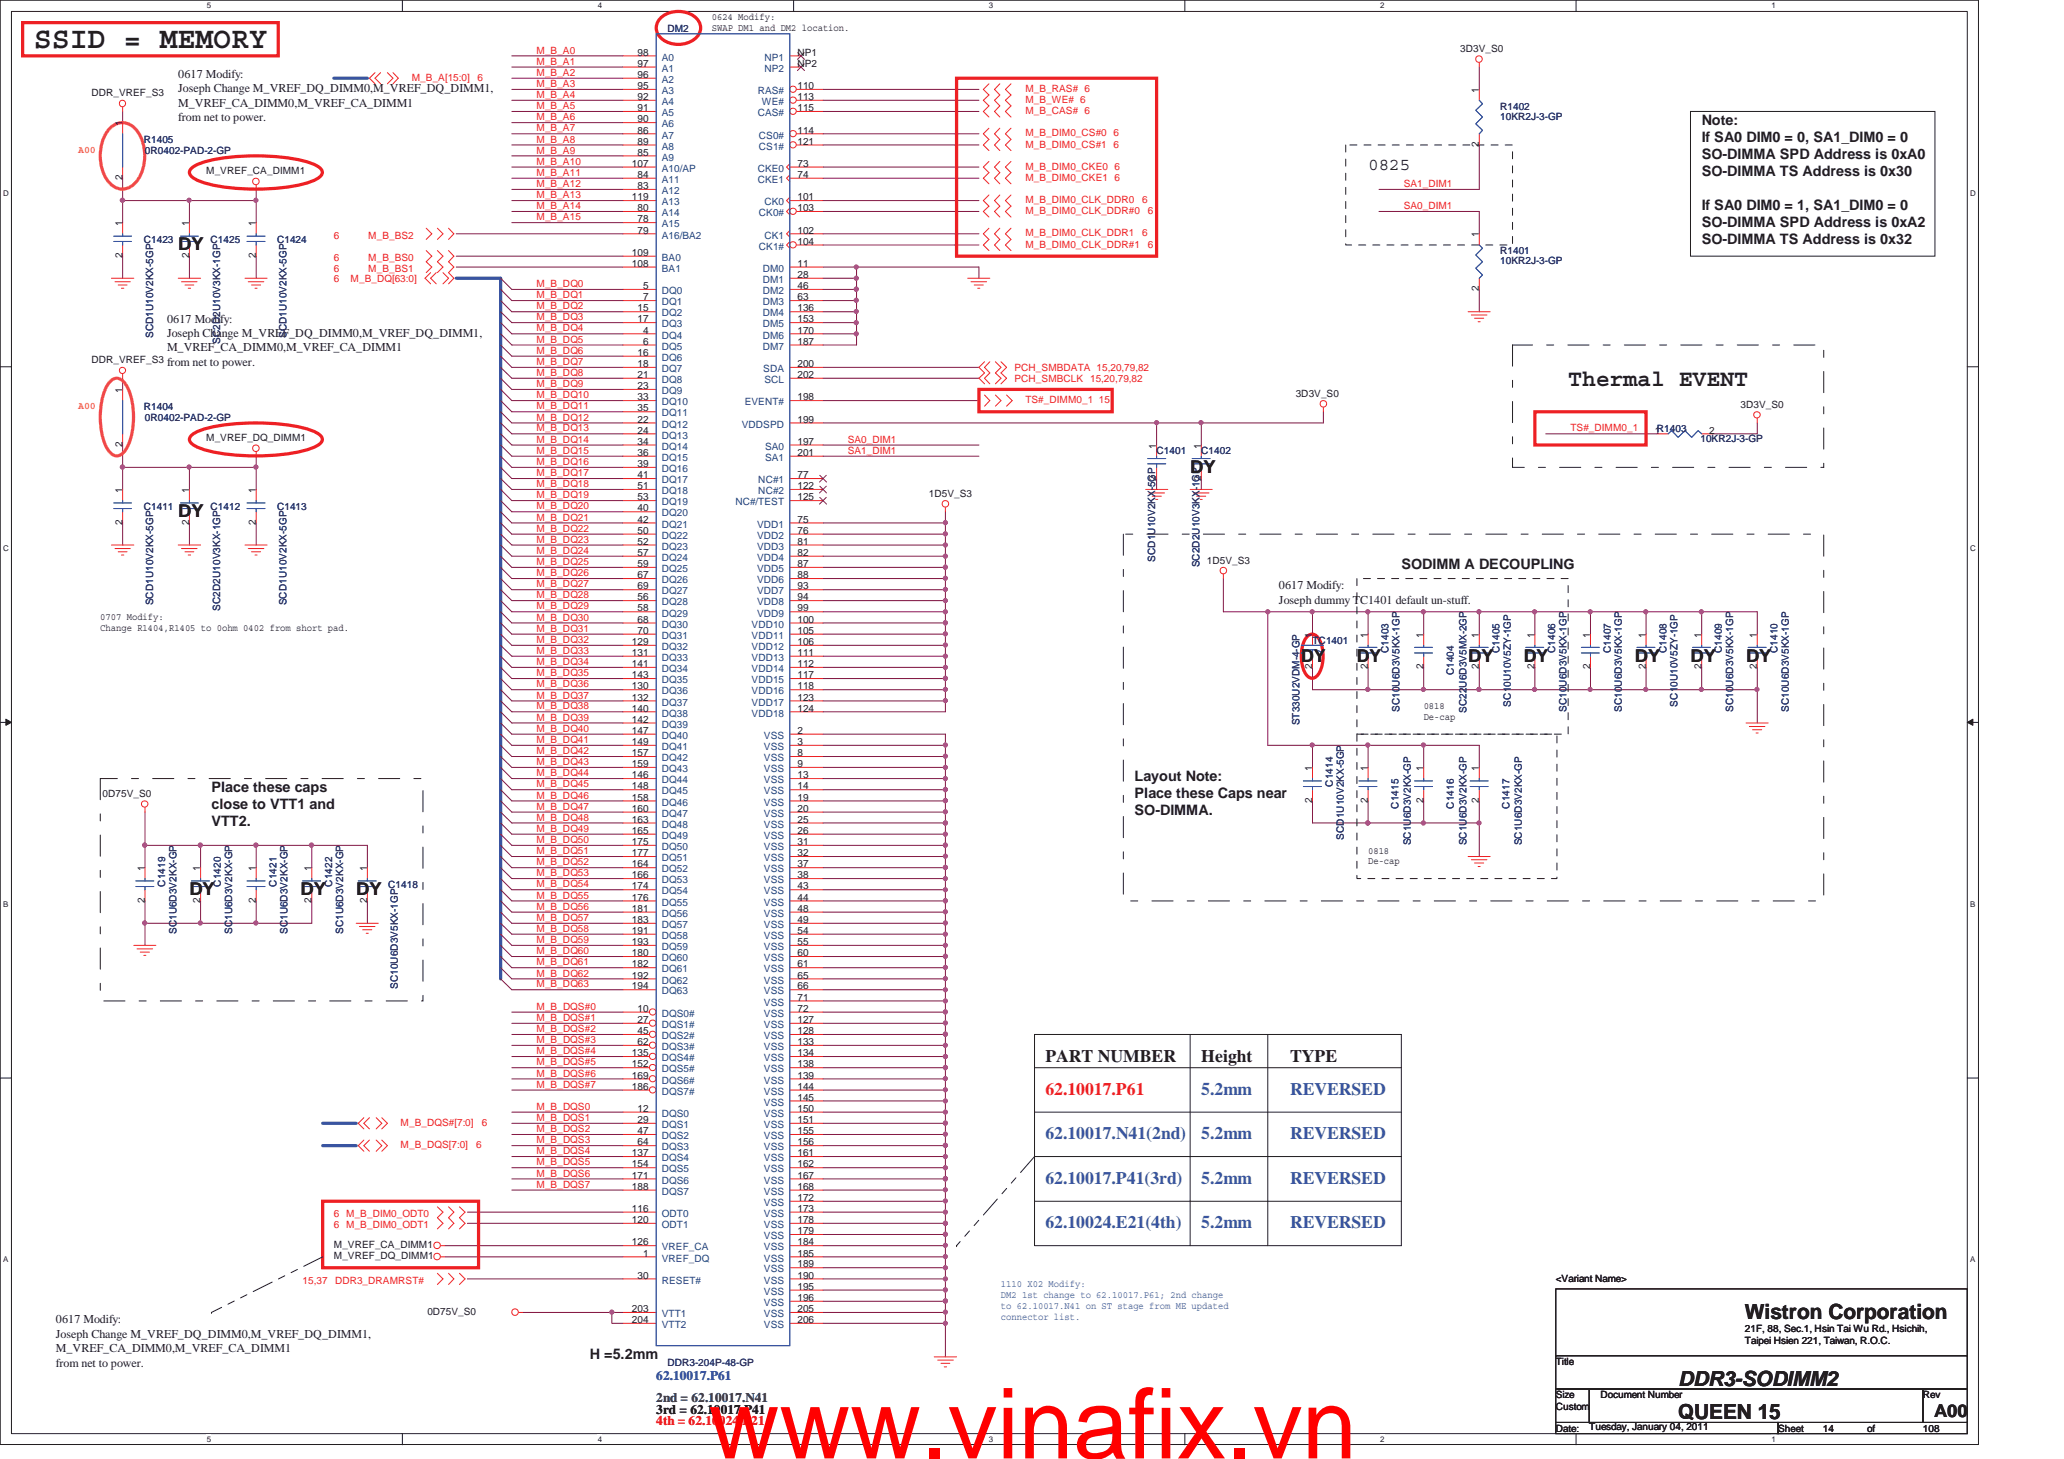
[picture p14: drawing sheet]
<svg xmlns="http://www.w3.org/2000/svg" width="297mm" height="210mm" viewBox="0 0 297 210" stroke-linecap="round" stroke-linejoin="round" font-family="sans-serif">
<defs><g id="words">
<text font-size="14.1" fill="#f00" x="102" y="209.9">www.vinafix.vn</text>
<text font-size="4.3" fill="#231f20" x="4.9" y="6.9">SSID = MEMORY</text>
<text font-size="3.3" fill="#231f20" x="225.7" y="55.6">Thermal EVENT</text>
<g font-size="3" fill="#231f20">
<text x="251.1" y="189.9">Wistron Corporation</text>
<text x="241.5" y="199.5">DDR3-SODIMM2</text>
<text x="241.5" y="204.3">QUEEN 15</text>
</g>
<g font-size="2.5" fill="#231f20">
<text x="196.9" y="24.5">0825</text>
<text x="25.7" y="36">DY</text>
<text x="171.3" y="68">DY</text>
<text x="25.7" y="74.4">DY</text>
<text x="187.3" y="95.2">DY</text>
<text x="195.3" y="95.2">DY</text>
<text x="211.3" y="95.2">DY</text>
<text x="219.3" y="95.2">DY</text>
<text x="235.3" y="95.2">DY</text>
<text x="243.3" y="95.2">DY</text>
<text x="251.3" y="95.2">DY</text>
<text x="27.3" y="128.8">DY</text>
<text x="43.3" y="128.8">DY</text>
<text x="51.3" y="128.8">DY</text>
<text x="150.4" y="152.8">PART NUMBER</text>
<text x="172.9" y="152.8">Height</text>
<text x="185.7" y="152.8">TYPE</text>
<text x="278.3" y="203.9">A00</text>
</g>
<text font-size="2.5" fill="#ed2024" x="150.4" y="157.6">62.10017.P61</text>
<g font-size="2.5" fill="#3953a4">
<text x="172.9" y="157.6">5.2mm</text>
<text x="185.7" y="157.6">REVERSED</text>
<text x="150.4" y="164">62.10017.N41(2nd)</text>
<text x="172.9" y="164">5.2mm</text>
<text x="185.7" y="164">REVERSED</text>
<text x="150.4" y="170.4">62.10017.P41(3rd)</text>
<text x="172.9" y="170.4">5.2mm</text>
<text x="185.7" y="170.4">REVERSED</text>
<text x="150.4" y="176.8">62.10024.E21(4th)</text>
<text x="172.9" y="176.8">5.2mm</text>
<text x="185.7" y="176.8">REVERSED</text>
</g>
<g font-size="2.1" fill="#231f20">
<text x="244.9" y="17.9">Note:</text>
<text x="244.9" y="20.4">If SA0 DIM0 = 0, SA1_DIM0 = 0</text>
<text x="244.9" y="22.9">SO-DIMMA SPD Address is 0xA0</text>
<text x="244.9" y="25.3">SO-DIMMA TS Address is 0x30</text>
<text x="244.9" y="30.2">If SA0 DIM0 = 1, SA1_DIM0 = 0</text>
<text x="244.9" y="32.7">SO-DIMMA SPD Address is 0xA2</text>
<text x="244.9" y="35.1">SO-DIMMA TS Address is 0x32</text>
<text x="201.7" y="82">SODIMM A DECOUPLING</text>
<text x="30.4" y="114">Place these caps</text>
<text x="163.3" y="112.3">Layout Note:</text>
<text x="30.4" y="116.4">close to VTT1 and</text>
<text x="30.4" y="118.9">VTT2.</text>
<text x="163.3" y="114.8">Place these Caps near</text>
<text x="163.3" y="117.3">SO-DIMMA.</text>
<text x="84.9" y="195.6">H =5.2mm</text>
</g>
<text font-size="1.9" fill="#3953a4" x="94.4" y="198.7">62.10017.P61</text>
<text font-size="1.9" fill="#098040" x="94.4" y="201.8">2nd = 62.10017.N41</text>
<text font-size="1.9" fill="#231f20" x="94.4" y="203.5">3rd = 62.10017.P41</text>
<text font-size="1.9" fill="#ed2024" x="94.4" y="205.1">4th = 62.10024.E21</text>
<g font-size="1.7" fill="#231f20">
<text x="25.7" y="11.2">0617 Modify:</text>
<text x="25.7" y="13.3">Joseph Change M_VREF_DQ_DIMM0,M_VREF_DQ_DIMM1,</text>
<text x="25.7" y="15.4">M_VREF_CA_DIMM0,M_VREF_CA_DIMM1</text>
<text x="25.7" y="17.4">from net to power.</text>
<text x="24" y="46.4">0617 Modify:</text>
<text x="24" y="48.5">Joseph Change M_VREF_DQ_DIMM0,M_VREF_DQ_DIMM1,</text>
<text x="24" y="50.6">M_VREF_CA_DIMM0,M_VREF_CA_DIMM1</text>
<text x="24" y="52.7">from net to power.</text>
<text x="184.1" y="84.8">0617 Modify:</text>
<text x="184.1" y="86.9">Joseph dummy TC1401 default un-stuff.</text>
<text x="8" y="190.5">0617 Modify:</text>
<text x="8" y="192.5">Joseph Change M_VREF_DQ_DIMM0,M_VREF_DQ_DIMM1,</text>
<text x="8" y="194.6">M_VREF_CA_DIMM0,M_VREF_CA_DIMM1</text>
<text x="8" y="196.7">from net to power.</text>
</g>
<g font-size="1.4" fill="#282973">
<text x="96.1" y="4.6">DM2</text>
<text x="215.9" y="15.8">R1402</text>
<text x="215.9" y="17.2">10KR2J-3-GP</text>
<text x="20.7" y="20.6">R1405</text>
<text x="20.9" y="22.2">0R0402-PAD-2-GP</text>
<text x="20.7" y="35">C1423</text>
<text x="30.3" y="35">C1425</text>
<text x="39.9" y="35">C1424</text>
<text x="215.9" y="36.6">R1401</text>
<text x="215.9" y="38.1">10KR2J-3-GP</text>
<text x="22.1" y="48.7" transform="rotate(-90 22.1 48.7)">SCD1U10V2KX-5GP</text>
<text x="31.7" y="49.5" transform="rotate(-90 31.7 49.5)">SC2D2U10V3KX-1GP</text>
<text x="41.2" y="48.7" transform="rotate(-90 41.2 48.7)">SCD1U10V2KX-5GP</text>
<text x="20.7" y="59">R1404</text>
<text x="20.9" y="60.6">0R0402-PAD-2-GP</text>
<text x="166.5" y="65.4">C1401</text>
<text x="172.9" y="65.4">C1402</text>
<text x="244.7" y="63.7">10KR2J-3-GP</text>
<text x="20.7" y="73.4">C1411</text>
<text x="30.3" y="73.4">C1412</text>
<text x="39.9" y="73.4">C1413</text>
<text x="166.2" y="80.9" transform="rotate(-90 166.2 80.9)">SCD1U10V2KX-5GP</text>
<text x="172.6" y="81.7" transform="rotate(-90 172.6 81.7)">SC2D2U10V3KX-1GP</text>
<text x="22.1" y="87.1" transform="rotate(-90 22.1 87.1)">SCD1U10V2KX-5GP</text>
<text x="31.7" y="87.9" transform="rotate(-90 31.7 87.9)">SC2D2U10V3KX-1GP</text>
<text x="41.2" y="87.1" transform="rotate(-90 41.2 87.1)">SCD1U10V2KX-5GP</text>
<text x="188.9" y="92.6">TC1401</text>
<text x="199.8" y="94" transform="rotate(-90 199.8 94)">C1403</text>
<text x="215.8" y="94" transform="rotate(-90 215.8 94)">C1405</text>
<text x="223.8" y="94" transform="rotate(-90 223.8 94)">C1406</text>
<text x="231.8" y="94" transform="rotate(-90 231.8 94)">C1407</text>
<text x="239.8" y="94" transform="rotate(-90 239.8 94)">C1408</text>
<text x="247.8" y="94" transform="rotate(-90 247.8 94)">C1409</text>
<text x="255.8" y="94" transform="rotate(-90 255.8 94)">C1410</text>
<text x="209.3" y="97.2" transform="rotate(-90 209.3 97.2)">C1404</text>
<text x="217.4" y="101.7" transform="rotate(-90 217.4 101.7)">SC10U10V5ZY-1GP</text>
<text x="241.4" y="101.7" transform="rotate(-90 241.4 101.7)">SC10U10V5ZY-1GP</text>
<text x="187" y="104.4" transform="rotate(-90 187 104.4)">ST330U2VDM-4-GP</text>
<text x="201.4" y="102.4" transform="rotate(-90 201.4 102.4)">SC10U6D3V5KX-1GP</text>
<text x="211" y="102.6" transform="rotate(-90 211 102.6)">SC22U6D3V5MX-2GP</text>
<text x="225.4" y="102.4" transform="rotate(-90 225.4 102.4)">SC10U6D3V5KX-1GP</text>
<text x="233.4" y="102.4" transform="rotate(-90 233.4 102.4)">SC10U6D3V5KX-1GP</text>
<text x="249.4" y="102.4" transform="rotate(-90 249.4 102.4)">SC10U6D3V5KX-1GP</text>
<text x="257.4" y="102.4" transform="rotate(-90 257.4 102.4)">SC10U6D3V5KX-1GP</text>
<text x="191.8" y="113.2" transform="rotate(-90 191.8 113.2)">C1414</text>
<text x="201.2" y="116.4" transform="rotate(-90 201.2 116.4)">C1415</text>
<text x="209.3" y="116.4" transform="rotate(-90 209.3 116.4)">C1416</text>
<text x="217.3" y="116.4" transform="rotate(-90 217.3 116.4)">C1417</text>
<text x="193.4" y="120.9" transform="rotate(-90 193.4 120.9)">SCD1U10V2KX-5GP</text>
<text x="203" y="121.7" transform="rotate(-90 203 121.7)">SC1U6D3V2KX-GP</text>
<text x="211" y="121.7" transform="rotate(-90 211 121.7)">SC1U6D3V2KX-GP</text>
<text x="219" y="121.7" transform="rotate(-90 219 121.7)">SC1U6D3V2KX-GP</text>
<text x="23.8" y="127.6" transform="rotate(-90 23.8 127.6)">C1419</text>
<text x="31.8" y="127.6" transform="rotate(-90 31.8 127.6)">C1420</text>
<text x="39.8" y="127.6" transform="rotate(-90 39.8 127.6)">C1421</text>
<text x="47.8" y="127.6" transform="rotate(-90 47.8 127.6)">C1422</text>
<text x="55.9" y="127.8">C1418</text>
<text x="25.4" y="134.4" transform="rotate(-90 25.4 134.4)">SC1U6D3V2KX-GP</text>
<text x="33.4" y="134.4" transform="rotate(-90 33.4 134.4)">SC1U6D3V2KX-GP</text>
<text x="41.4" y="134.4" transform="rotate(-90 41.4 134.4)">SC1U6D3V2KX-GP</text>
<text x="49.4" y="134.4" transform="rotate(-90 49.4 134.4)">SC1U6D3V2KX-GP</text>
<text x="57.2" y="142.3" transform="rotate(-90 57.2 142.3)">SC10U6D3V5KX-1GP</text>
<text x="96.1" y="196.6">DDR3-204P-48-GP</text>
</g>
<g font-size="1.4" fill="#231f20">
<text x="102.4" y="2.8">0624 Modify:</text>
<text x="102.4" y="4.4">SWAP DM1 and DM2 location.</text>
<text x="91.7" y="8">98</text>
<text x="91.7" y="9.6">97</text>
<text x="91.7" y="11.2">96</text>
<text x="114.8" y="8">NP1</text>
<text x="114.8" y="9.6">NP2</text>
<text x="210.1" y="7.5">3D3V_S0</text>
<text x="13.2" y="13.9">DDR_VREF_S3</text>
<text x="91.7" y="12.8">95</text>
<text x="91.7" y="14.4">92</text>
<text x="91.7" y="16">91</text>
<text x="91.7" y="17.6">90</text>
<text x="114.8" y="14.4">113</text>
<text x="114.8" y="12.8">110</text>
<text x="114.8" y="16">115</text>
<text x="212.8" y="13.3" transform="rotate(-90 212.8 13.3)">1</text>
<text x="17.6" y="18.2" transform="rotate(-90 17.6 18.2)">1</text>
<text x="90.9" y="24">107</text>
<text x="91.7" y="19.2">86</text>
<text x="91.7" y="20.8">89</text>
<text x="91.7" y="22.4">85</text>
<text x="114.8" y="19.2">114</text>
<text x="114.8" y="20.8">121</text>
<text x="114.8" y="24">73</text>
<text x="212.8" y="21.2" transform="rotate(-90 212.8 21.2)">2</text>
<text x="17.6" y="25.9" transform="rotate(-90 17.6 25.9)">2</text>
<text x="29.7" y="25.1">M_VREF_CA_DIMM1</text>
<text x="90.9" y="28.8">119</text>
<text x="91.7" y="25.6">84</text>
<text x="91.7" y="27.2">83</text>
<text x="114.8" y="25.6">74</text>
<text x="114.8" y="28.8">101</text>
<text x="17.6" y="32.6" transform="rotate(-90 17.6 32.6)">1</text>
<text x="27.2" y="32.6" transform="rotate(-90 27.2 32.6)">1</text>
<text x="36.8" y="32.6" transform="rotate(-90 36.8 32.6)">1</text>
<text x="91.7" y="30.4">80</text>
<text x="91.7" y="32">78</text>
<text x="91.7" y="33.6">79</text>
<text x="114.8" y="30.4">103</text>
<text x="114.8" y="35.2">104</text>
<text x="114.8" y="33.6">102</text>
<text x="212.8" y="34.2" transform="rotate(-90 212.8 34.2)">1</text>
<text x="17.6" y="37.2" transform="rotate(-90 17.6 37.2)">2</text>
<text x="27.2" y="37.2" transform="rotate(-90 27.2 37.2)">2</text>
<text x="36.8" y="37.2" transform="rotate(-90 36.8 37.2)">2</text>
<text x="90.9" y="36.8">109</text>
<text x="90.9" y="38.4">108</text>
<text x="92.5" y="41.6">5</text>
<text x="114.8" y="38.4">11</text>
<text x="114.8" y="40">28</text>
<text x="114.8" y="41.6">46</text>
<text x="212.8" y="41.9" transform="rotate(-90 212.8 41.9)">2</text>
<text x="91.7" y="44.8">15</text>
<text x="91.7" y="46.4">17</text>
<text x="92.5" y="43.2">7</text>
<text x="114.8" y="43.2">63</text>
<text x="114.8" y="44.8">136</text>
<text x="114.8" y="46.4">153</text>
<text x="13.2" y="52.3">DDR_VREF_S3</text>
<text x="91.7" y="51.2">16</text>
<text x="91.7" y="52.8">18</text>
<text x="92.5" y="48">4</text>
<text x="92.5" y="49.6">6</text>
<text x="114.8" y="48">170</text>
<text x="114.8" y="49.6">187</text>
<text x="114.8" y="52.8">200</text>
<text x="17.6" y="56.6" transform="rotate(-90 17.6 56.6)">1</text>
<text x="91.7" y="54.4">21</text>
<text x="91.7" y="56">23</text>
<text x="91.7" y="57.6">33</text>
<text x="91.7" y="59.2">35</text>
<text x="114.8" y="57.6">198</text>
<text x="114.8" y="54.4">202</text>
<text x="186.5" y="57.1">3D3V_S0</text>
<text x="250.5" y="58.7">3D3V_S0</text>
<text x="17.6" y="64.3" transform="rotate(-90 17.6 64.3)">2</text>
<text x="29.7" y="63.5">M_VREF_DQ_DIMM1</text>
<text x="91.7" y="60.8">22</text>
<text x="91.7" y="62.4">24</text>
<text x="91.7" y="64">34</text>
<text x="91.7" y="65.6">36</text>
<text x="114.8" y="60.8">199</text>
<text x="114.8" y="64">197</text>
<text x="114.8" y="65.6">201</text>
<text x="166.4" y="64.6" transform="rotate(-90 166.4 64.6)">1</text>
<text x="172.8" y="64.6" transform="rotate(-90 172.8 64.6)">1</text>
<text x="238.2" y="62.4">1R1403</text>
<text x="246" y="62.4">2</text>
<text x="17.6" y="70.9" transform="rotate(-90 17.6 70.9)">1</text>
<text x="27.2" y="70.9" transform="rotate(-90 27.2 70.9)">1</text>
<text x="36.8" y="70.9" transform="rotate(-90 36.8 70.9)">1</text>
<text x="91.7" y="67.2">39</text>
<text x="91.7" y="68.8">41</text>
<text x="91.7" y="70.4">51</text>
<text x="114.8" y="68.8">77</text>
<text x="114.8" y="70.4">122</text>
<text x="133.7" y="71.5">1D5V_S3</text>
<text x="166.4" y="69.2" transform="rotate(-90 166.4 69.2)">2</text>
<text x="172.8" y="69.2" transform="rotate(-90 172.8 69.2)">2</text>
<text x="17.6" y="75.6" transform="rotate(-90 17.6 75.6)">2</text>
<text x="27.2" y="75.6" transform="rotate(-90 27.2 75.6)">2</text>
<text x="36.8" y="75.6" transform="rotate(-90 36.8 75.6)">2</text>
<text x="91.7" y="72">53</text>
<text x="91.7" y="73.6">40</text>
<text x="91.7" y="75.2">42</text>
<text x="91.7" y="76.8">50</text>
<text x="114.8" y="72">125</text>
<text x="114.8" y="75.2">75</text>
<text x="114.8" y="76.8">76</text>
<text x="91.7" y="78.4">52</text>
<text x="91.7" y="80">57</text>
<text x="91.7" y="81.6">59</text>
<text x="91.7" y="83.2">67</text>
<text x="114.8" y="78.4">81</text>
<text x="114.8" y="80">82</text>
<text x="114.8" y="81.6">87</text>
<text x="114.8" y="83.2">88</text>
<text x="173.7" y="81.1">1D5V_S3</text>
<text x="14.4" y="89.2">0707 Modify:</text>
<text x="91.7" y="84.8">69</text>
<text x="91.7" y="86.4">56</text>
<text x="91.7" y="88">58</text>
<text x="91.7" y="89.6">68</text>
<text x="114.8" y="89.6">100</text>
<text x="114.8" y="84.8">93</text>
<text x="114.8" y="86.4">94</text>
<text x="114.8" y="88">99</text>
<text x="14.4" y="90.8">Change R1404,R1405 to 0ohm 0402 from short pad.</text>
<text x="90.9" y="92.8">129</text>
<text x="90.9" y="94.4">131</text>
<text x="91.7" y="91.2">70</text>
<text x="114.8" y="94.4">111</text>
<text x="114.8" y="91.2">105</text>
<text x="114.8" y="92.8">106</text>
<text x="188.8" y="91.8" transform="rotate(-90 188.8 91.8)">1</text>
<text x="196.8" y="91.8" transform="rotate(-90 196.8 91.8)">1</text>
<text x="204.8" y="91.8" transform="rotate(-90 204.8 91.8)">1</text>
<text x="212.8" y="91.8" transform="rotate(-90 212.8 91.8)">1</text>
<text x="220.8" y="91.8" transform="rotate(-90 220.8 91.8)">1</text>
<text x="228.9" y="91.8" transform="rotate(-90 228.9 91.8)">1</text>
<text x="236.9" y="91.8" transform="rotate(-90 236.9 91.8)">1</text>
<text x="244.9" y="91.8" transform="rotate(-90 244.9 91.8)">1</text>
<text x="252.9" y="91.8" transform="rotate(-90 252.9 91.8)">1</text>
<text x="90.9" y="96">141</text>
<text x="90.9" y="97.6">143</text>
<text x="90.9" y="99.2">130</text>
<text x="90.9" y="100.8">132</text>
<text x="114.8" y="96">112</text>
<text x="114.8" y="97.6">117</text>
<text x="114.8" y="99.2">118</text>
<text x="114.8" y="100.8">123</text>
<text x="188.8" y="96.3" transform="rotate(-90 188.8 96.3)">2</text>
<text x="196.8" y="96.3" transform="rotate(-90 196.8 96.3)">2</text>
<text x="204.8" y="96.3" transform="rotate(-90 204.8 96.3)">2</text>
<text x="212.8" y="96.3" transform="rotate(-90 212.8 96.3)">2</text>
<text x="220.8" y="96.3" transform="rotate(-90 220.8 96.3)">2</text>
<text x="228.9" y="96.3" transform="rotate(-90 228.9 96.3)">2</text>
<text x="236.9" y="96.3" transform="rotate(-90 236.9 96.3)">2</text>
<text x="244.9" y="96.3" transform="rotate(-90 244.9 96.3)">2</text>
<text x="252.9" y="96.3" transform="rotate(-90 252.9 96.3)">2</text>
<text x="90.9" y="102.4">140</text>
<text x="90.9" y="104">142</text>
<text x="90.9" y="105.6">147</text>
<text x="90.9" y="107.2">149</text>
<text x="114.8" y="102.4">124</text>
<text x="114.8" y="105.6">2</text>
<text x="114.8" y="107.2">3</text>
<text x="204.9" y="102.1">0818</text>
<text x="204.9" y="103.6">De-cap</text>
<text x="90.9" y="108.8">157</text>
<text x="90.9" y="110.4">159</text>
<text x="90.9" y="112">146</text>
<text x="90.9" y="113.6">148</text>
<text x="114.8" y="108.8">8</text>
<text x="114.8" y="110.4">9</text>
<text x="114.8" y="112">13</text>
<text x="114.8" y="113.6">14</text>
<text x="188.8" y="111" transform="rotate(-90 188.8 111)">1</text>
<text x="196.8" y="111" transform="rotate(-90 196.8 111)">1</text>
<text x="204.8" y="111" transform="rotate(-90 204.8 111)">1</text>
<text x="212.8" y="111" transform="rotate(-90 212.8 111)">1</text>
<text x="14.8" y="114.7">0D75V_S0</text>
<text x="90.9" y="115.2">158</text>
<text x="90.9" y="116.8">160</text>
<text x="90.9" y="118.4">163</text>
<text x="114.8" y="115.2">19</text>
<text x="114.8" y="116.8">20</text>
<text x="114.8" y="118.4">25</text>
<text x="188.8" y="115.6" transform="rotate(-90 188.8 115.6)">2</text>
<text x="196.8" y="115.6" transform="rotate(-90 196.8 115.6)">2</text>
<text x="204.8" y="115.6" transform="rotate(-90 204.8 115.6)">2</text>
<text x="212.8" y="115.6" transform="rotate(-90 212.8 115.6)">2</text>
<text x="20.8" y="125.3" transform="rotate(-90 20.8 125.3)">1</text>
<text x="28.8" y="125.3" transform="rotate(-90 28.8 125.3)">1</text>
<text x="36.8" y="125.3" transform="rotate(-90 36.8 125.3)">1</text>
<text x="44.8" y="125.3" transform="rotate(-90 44.8 125.3)">1</text>
<text x="52.8" y="125.3" transform="rotate(-90 52.8 125.3)">1</text>
<text x="90.9" y="120">165</text>
<text x="90.9" y="121.6">175</text>
<text x="90.9" y="123.2">177</text>
<text x="90.9" y="124.8">164</text>
<text x="114.8" y="120">26</text>
<text x="114.8" y="121.6">31</text>
<text x="114.8" y="123.2">32</text>
<text x="114.8" y="124.8">37</text>
<text x="196.9" y="122.8">0818</text>
<text x="196.9" y="124.4">De-cap</text>
<text x="20.8" y="130" transform="rotate(-90 20.8 130)">2</text>
<text x="28.8" y="130" transform="rotate(-90 28.8 130)">2</text>
<text x="36.8" y="130" transform="rotate(-90 36.8 130)">2</text>
<text x="44.8" y="130" transform="rotate(-90 44.8 130)">2</text>
<text x="52.8" y="130" transform="rotate(-90 52.8 130)">2</text>
<text x="90.9" y="126.4">166</text>
<text x="90.9" y="128">174</text>
<text x="90.9" y="129.6">176</text>
<text x="90.9" y="131.2">181</text>
<text x="114.8" y="126.4">38</text>
<text x="114.8" y="128">43</text>
<text x="114.8" y="129.6">44</text>
<text x="114.8" y="131.2">48</text>
<text x="90.9" y="132.8">183</text>
<text x="90.9" y="134.4">191</text>
<text x="90.9" y="136">193</text>
<text x="90.9" y="137.6">180</text>
<text x="114.8" y="132.8">49</text>
<text x="114.8" y="134.4">54</text>
<text x="114.8" y="136">55</text>
<text x="114.8" y="137.6">60</text>
<text x="90.9" y="139.2">182</text>
<text x="90.9" y="140.8">192</text>
<text x="90.9" y="142.4">194</text>
<text x="114.8" y="139.2">61</text>
<text x="114.8" y="140.8">65</text>
<text x="114.8" y="142.4">66</text>
<text x="91.7" y="145.6">10</text>
<text x="91.7" y="147.2">27</text>
<text x="91.7" y="148.8">45</text>
<text x="114.8" y="144">71</text>
<text x="114.8" y="145.6">72</text>
<text x="114.8" y="147.2">127</text>
<text x="114.8" y="148.8">128</text>
<text x="90.9" y="152">135</text>
<text x="90.9" y="153.6">152</text>
<text x="90.9" y="155.2">169</text>
<text x="91.7" y="150.4">62</text>
<text x="114.8" y="152">134</text>
<text x="114.8" y="150.4">133</text>
<text x="114.8" y="153.6">138</text>
<text x="114.8" y="155.2">139</text>
<text x="90.9" y="156.8">186</text>
<text x="91.7" y="160">12</text>
<text x="91.7" y="161.6">29</text>
<text x="114.8" y="156.8">144</text>
<text x="114.8" y="158.4">145</text>
<text x="114.8" y="161.6">151</text>
<text x="114.8" y="160">150</text>
<text x="90.9" y="166.4">137</text>
<text x="91.7" y="163.2">47</text>
<text x="91.7" y="164.8">64</text>
<text x="114.8" y="163.2">155</text>
<text x="114.8" y="164.8">156</text>
<text x="114.8" y="166.4">161</text>
<text x="90.9" y="168">154</text>
<text x="90.9" y="169.6">171</text>
<text x="90.9" y="171.2">188</text>
<text x="114.8" y="168">162</text>
<text x="114.8" y="169.6">167</text>
<text x="114.8" y="171.2">168</text>
<text x="114.8" y="172.8">172</text>
<text x="48" y="179.7">M_VREF_CA_DIMM1</text>
<text x="90.9" y="174.4">116</text>
<text x="90.9" y="176">120</text>
<text x="90.9" y="179.2">126</text>
<text x="114.8" y="174.4">173</text>
<text x="114.8" y="177.6">179</text>
<text x="114.8" y="176">178</text>
<text x="114.8" y="179.2">184</text>
<text x="48" y="181.3">M_VREF_DQ_DIMM1</text>
<text x="91.7" y="184">30</text>
<text x="92.5" y="180.8">1</text>
<text x="114.8" y="180.8">185</text>
<text x="114.8" y="182.4">189</text>
<text x="114.8" y="184">190</text>
<text x="114.8" y="185.6">195</text>
<text x="223.9" y="184.5">&lt;Variant Name&gt;</text>
<text x="61.5" y="189.3">0D75V_S0</text>
<text x="90.9" y="188.8">203</text>
<text x="90.9" y="190.4">204</text>
<text x="114.8" y="187.2">196</text>
<text x="114.8" y="188.8">205</text>
<text x="114.8" y="190.4">206</text>
<text x="251.1" y="191.7">21F, 88, Sec.1, Hsin Tai Wu Rd., Hsichih,</text>
<text x="223.9" y="196.5">Title</text>
<text x="251.1" y="193.4">Taipei Hsien 221, Taiwan, R.O.C.</text>
<text x="223.9" y="201.2">Size</text>
<text x="223.9" y="202.9">Custom</text>
<text x="230.3" y="201.2">Document Number</text>
<text x="276.7" y="201.2">Rev</text>
<text x="223.9" y="206.1">Date:</text>
<text x="228.7" y="205.7">Tuesday, January 04, 2011</text>
<text x="255.9" y="206.1">Sheet</text>
<text x="262.3" y="206.1">14</text>
<text x="268.7" y="206.1">of</text>
<text x="276.7" y="206.1">108</text>
</g>
<g font-size="1.4" fill="#ed2024">
<text x="59.3" y="11.6">M_B_A[15:0]</text>
<text x="68.7" y="11.6">6</text>
<text x="77.2" y="9.3">M_B_A1</text>
<text x="77.2" y="10.9">M_B_A2</text>
<text x="77.2" y="7.7">M_B_A0</text>
<text x="77.2" y="12.5">M_B_A3</text>
<text x="77.2" y="14.1">M_B_A4</text>
<text x="77.2" y="15.7">M_B_A5</text>
<text x="77.2" y="17.3">M_B_A6</text>
<text x="147.6" y="14.9">M_B_WE# 6</text>
<text x="147.6" y="16.5">M_B_CAS# 6</text>
<text x="147.6" y="13.2">M_B_RAS# 6</text>
<text x="77.2" y="18.9">M_B_A7</text>
<text x="77.2" y="23.7">M_B_A10</text>
<text x="77.2" y="22.1">M_B_A9</text>
<text x="77.2" y="20.5">M_B_A8</text>
<text x="147.6" y="19.6">M_B_DIM0_CS#0 6</text>
<text x="147.6" y="21.2">M_B_DIM0_CS#1 6</text>
<text x="77.2" y="25.3">M_B_A11</text>
<text x="77.2" y="26.9">M_B_A12</text>
<text x="77.2" y="28.5">M_B_A13</text>
<text x="147.6" y="24.5">M_B_DIM0_CKE0 6</text>
<text x="147.6" y="26">M_B_DIM0_CKE1 6</text>
<text x="147.6" y="29.2">M_B_DIM0_CLK_DDR0</text>
<text x="164.4" y="29.2">6</text>
<text x="202" y="26.9">SA1_DIM1</text>
<text x="48" y="34.4">6</text>
<text x="53" y="34.4">M_B_BS2</text>
<text x="77.2" y="31.7">M_B_A15</text>
<text x="77.2" y="30.1">M_B_A14</text>
<text x="147.6" y="30.9">M_B_DIM0_CLK_DDR#0</text>
<text x="147.6" y="34">M_B_DIM0_CLK_DDR1</text>
<text x="147.6" y="35.6">M_B_DIM0_CLK_DDR#1</text>
<text x="164.4" y="34">6</text>
<text x="165.2" y="30.9">6</text>
<text x="165.2" y="35.6">6</text>
<text x="202" y="30.1">SA0_DIM1</text>
<text x="48" y="40.6">6</text>
<text x="48" y="37.5">6</text>
<text x="48" y="39.2">6</text>
<text x="50.5" y="40.6">M_B_DQ[63:0]</text>
<text x="53" y="37.5">M_B_BS0</text>
<text x="53" y="39.2">M_B_BS1</text>
<text x="77.2" y="41.3">M_B_DQ0</text>
<text x="77.2" y="42.9">M_B_DQ1</text>
<text x="77.2" y="44.5">M_B_DQ2</text>
<text x="77.2" y="46.1">M_B_DQ3</text>
<text x="77.2" y="47.7">M_B_DQ4</text>
<text x="77.2" y="49.3">M_B_DQ5</text>
<text x="77.2" y="52.5">M_B_DQ7</text>
<text x="77.2" y="50.9">M_B_DQ6</text>
<text x="146" y="53.4">PCH_SMBDATA 15,20,79,82</text>
<text x="77.2" y="54.1">M_B_DQ8</text>
<text x="77.2" y="58.9">M_B_DQ11</text>
<text x="77.2" y="57.3">M_B_DQ10</text>
<text x="77.2" y="55.7">M_B_DQ9</text>
<text x="146" y="55">PCH_SMBCLK 15,20,79,82</text>
<text x="147.6" y="58">TS#_DIMM0_1 15</text>
<text x="77.2" y="63.7">M_B_DQ14</text>
<text x="77.2" y="62.1">M_B_DQ13</text>
<text x="77.2" y="60.5">M_B_DQ12</text>
<text x="77.2" y="65.3">M_B_DQ15</text>
<text x="122" y="63.7">SA0_DIM1</text>
<text x="122" y="65.3">SA1_DIM1</text>
<text x="226" y="62.1">TS#_DIMM0_1</text>
<text x="77.2" y="71.7">M_B_DQ19</text>
<text x="77.2" y="70.1">M_B_DQ18</text>
<text x="77.2" y="68.5">M_B_DQ17</text>
<text x="77.2" y="66.9">M_B_DQ16</text>
<text x="77.2" y="76.5">M_B_DQ22</text>
<text x="77.2" y="74.9">M_B_DQ21</text>
<text x="77.2" y="73.3">M_B_DQ20</text>
<text x="77.2" y="78.1">M_B_DQ23</text>
<text x="77.2" y="79.7">M_B_DQ24</text>
<text x="77.2" y="82.9">M_B_DQ26</text>
<text x="77.2" y="81.3">M_B_DQ25</text>
<text x="77.2" y="84.5">M_B_DQ27</text>
<text x="77.2" y="89.3">M_B_DQ30</text>
<text x="77.2" y="87.7">M_B_DQ29</text>
<text x="77.2" y="86.1">M_B_DQ28</text>
<text x="77.2" y="90.9">M_B_DQ31</text>
<text x="77.2" y="94.1">M_B_DQ33</text>
<text x="77.2" y="92.5">M_B_DQ32</text>
<text x="77.2" y="95.7">M_B_DQ34</text>
<text x="77.2" y="97.3">M_B_DQ35</text>
<text x="77.2" y="100.5">M_B_DQ37</text>
<text x="77.2" y="98.9">M_B_DQ36</text>
<text x="77.2" y="106.9">M_B_DQ41</text>
<text x="77.2" y="105.3">M_B_DQ40</text>
<text x="77.2" y="103.7">M_B_DQ39</text>
<text x="77.2" y="102.1">M_B_DQ38</text>
<text x="77.2" y="108.5">M_B_DQ42</text>
<text x="77.2" y="110.1">M_B_DQ43</text>
<text x="77.2" y="113.3">M_B_DQ45</text>
<text x="77.2" y="111.7">M_B_DQ44</text>
<text x="77.2" y="114.9">M_B_DQ46</text>
<text x="77.2" y="116.5">M_B_DQ47</text>
<text x="77.2" y="119.7">M_B_DQ49</text>
<text x="77.2" y="118.1">M_B_DQ48</text>
<text x="77.2" y="122.9">M_B_DQ51</text>
<text x="77.2" y="121.3">M_B_DQ50</text>
<text x="77.2" y="124.5">M_B_DQ52</text>
<text x="77.2" y="126.1">M_B_DQ53</text>
<text x="77.2" y="129.3">M_B_DQ55</text>
<text x="77.2" y="127.7">M_B_DQ54</text>
<text x="77.2" y="130.9">M_B_DQ56</text>
<text x="77.2" y="132.5">M_B_DQ57</text>
<text x="77.2" y="135.7">M_B_DQ59</text>
<text x="77.2" y="134.1">M_B_DQ58</text>
<text x="77.2" y="137.3">M_B_DQ60</text>
<text x="77.2" y="142.1">M_B_DQ63</text>
<text x="77.2" y="140.5">M_B_DQ62</text>
<text x="77.2" y="138.9">M_B_DQ61</text>
<text x="77.2" y="145.3">M_B_DQS#0</text>
<text x="77.2" y="146.9">M_B_DQS#1</text>
<text x="77.2" y="148.5">M_B_DQS#2</text>
<text x="77.2" y="153.3">M_B_DQS#5</text>
<text x="77.2" y="154.9">M_B_DQS#6</text>
<text x="77.2" y="150.1">M_B_DQS#3</text>
<text x="77.2" y="151.7">M_B_DQS#4</text>
<text x="77.2" y="156.5">M_B_DQS#7</text>
<text x="77.2" y="159.7">M_B_DQS0</text>
<text x="77.2" y="161.3">M_B_DQS1</text>
<text x="57.7" y="165.3">M_B_DQS[7:0]</text>
<text x="57.7" y="162">M_B_DQS#[7:0]</text>
<text x="68.5" y="165.3">6</text>
<text x="69.3" y="162">6</text>
<text x="77.2" y="164.5">M_B_DQS3</text>
<text x="77.2" y="166.1">M_B_DQS4</text>
<text x="77.2" y="167.7">M_B_DQS5</text>
<text x="77.2" y="162.9">M_B_DQS2</text>
<text x="77.2" y="169.3">M_B_DQS6</text>
<text x="77.2" y="170.9">M_B_DQS7</text>
<text x="48" y="175.2">6 M_B_DIM0_ODT0</text>
<text x="48" y="176.8">6 M_B_DIM0_ODT1</text>
<text x="43.6" y="184.8">15,37</text>
<text x="48.2" y="184.8">DDR3_DRAMRST#</text>
</g>
<g font-size="1.4" fill="#1d437e">
<text x="95.2" y="8.7">A0</text>
<text x="95.2" y="10.3">A1</text>
<text x="95.2" y="11.9">A2</text>
<text x="110" y="8.7">NP1</text>
<text x="110" y="10.3">NP2</text>
<text x="95.2" y="13.5">A3</text>
<text x="95.2" y="15.1">A4</text>
<text x="95.2" y="16.7">A5</text>
<text x="109" y="13.5">RAS#</text>
<text x="109" y="16.7">CAS#</text>
<text x="109.6" y="15.1">WE#</text>
<text x="95.2" y="18.3">A6</text>
<text x="95.2" y="19.9">A7</text>
<text x="95.2" y="21.5">A8</text>
<text x="95.2" y="23.1">A9</text>
<text x="109.2" y="19.9">CS0#</text>
<text x="109.2" y="21.5">CS1#</text>
<text x="95.2" y="24.7">A10/AP</text>
<text x="95.2" y="26.3">A11</text>
<text x="95.2" y="27.9">A12</text>
<text x="95.2" y="29.5">A13</text>
<text x="109" y="24.7">CKE0</text>
<text x="109" y="26.3">CKE1</text>
<text x="110" y="29.5">CK0</text>
<text x="95.2" y="31.1">A14</text>
<text x="95.2" y="32.7">A15</text>
<text x="95.2" y="34.3">A16/BA2</text>
<text x="109.2" y="31.1">CK0#</text>
<text x="109.2" y="35.9">CK1#</text>
<text x="110" y="34.3">CK1</text>
<text x="95.2" y="37.5">BA0</text>
<text x="95.2" y="39.1">BA1</text>
<text x="109.8" y="39.1">DM0</text>
<text x="109.8" y="40.7">DM1</text>
<text x="95.2" y="42.3">DQ0</text>
<text x="95.2" y="43.9">DQ1</text>
<text x="95.2" y="45.5">DQ2</text>
<text x="95.2" y="47.1">DQ3</text>
<text x="109.8" y="42.3">DM2</text>
<text x="109.8" y="43.9">DM3</text>
<text x="109.8" y="45.5">DM4</text>
<text x="109.8" y="47.1">DM5</text>
<text x="95.2" y="48.7">DQ4</text>
<text x="95.2" y="50.3">DQ5</text>
<text x="95.2" y="51.9">DQ6</text>
<text x="95.2" y="53.5">DQ7</text>
<text x="109.8" y="48.7">DM6</text>
<text x="109.8" y="50.3">DM7</text>
<text x="109.9" y="53.5">SDA</text>
<text x="95.2" y="55.1">DQ8</text>
<text x="95.2" y="56.7">DQ9</text>
<text x="95.2" y="58.3">DQ10</text>
<text x="95.2" y="59.9">DQ11</text>
<text x="107.2" y="58.3">EVENT#</text>
<text x="110" y="55.1">SCL</text>
<text x="95.2" y="61.5">DQ12</text>
<text x="95.2" y="63.1">DQ13</text>
<text x="95.2" y="64.7">DQ14</text>
<text x="106.8" y="61.5">VDDSPD</text>
<text x="110.1" y="64.7">SA0</text>
<text x="95.2" y="66.3">DQ15</text>
<text x="95.2" y="67.9">DQ16</text>
<text x="95.2" y="69.6">DQ17</text>
<text x="95.2" y="71.1">DQ18</text>
<text x="109.1" y="69.6">NC#1</text>
<text x="109.1" y="71.1">NC#2</text>
<text x="110.1" y="66.3">SA1</text>
<text x="95.2" y="72.7">DQ19</text>
<text x="95.2" y="74.3">DQ20</text>
<text x="95.2" y="75.9">DQ21</text>
<text x="95.2" y="77.6">DQ22</text>
<text x="105.8" y="72.7">NC#/TEST</text>
<text x="109" y="75.9">VDD1</text>
<text x="109" y="77.6">VDD2</text>
<text x="95.2" y="79.1">DQ23</text>
<text x="95.2" y="80.7">DQ24</text>
<text x="95.2" y="82.3">DQ25</text>
<text x="95.2" y="83.9">DQ26</text>
<text x="109" y="79.1">VDD3</text>
<text x="109" y="80.7">VDD4</text>
<text x="109" y="82.3">VDD5</text>
<text x="109" y="83.9">VDD6</text>
<text x="95.2" y="85.6">DQ27</text>
<text x="95.2" y="87.1">DQ28</text>
<text x="95.2" y="88.7">DQ29</text>
<text x="109" y="85.6">VDD7</text>
<text x="109" y="87.1">VDD8</text>
<text x="109" y="88.7">VDD9</text>
<text x="95.2" y="90.3">DQ30</text>
<text x="95.2" y="91.9">DQ31</text>
<text x="95.2" y="93.6">DQ32</text>
<text x="95.2" y="95.1">DQ33</text>
<text x="108.2" y="90.3">VDD10</text>
<text x="108.2" y="95.1">VDD13</text>
<text x="108.2" y="91.9">VDD11</text>
<text x="108.2" y="93.6">VDD12</text>
<text x="95.2" y="96.7">DQ34</text>
<text x="95.2" y="98.3">DQ35</text>
<text x="95.2" y="99.9">DQ36</text>
<text x="95.2" y="101.6">DQ37</text>
<text x="108.2" y="96.7">VDD14</text>
<text x="108.2" y="98.3">VDD15</text>
<text x="108.2" y="99.9">VDD16</text>
<text x="108.2" y="101.6">VDD17</text>
<text x="95.2" y="103.1">DQ38</text>
<text x="95.2" y="104.7">DQ39</text>
<text x="95.2" y="106.3">DQ40</text>
<text x="95.2" y="107.9">DQ41</text>
<text x="108.2" y="103.1">VDD18</text>
<text x="109.9" y="106.3">VSS</text>
<text x="109.9" y="107.9">VSS</text>
<text x="95.2" y="109.6">DQ42</text>
<text x="95.2" y="111.1">DQ43</text>
<text x="95.2" y="112.7">DQ44</text>
<text x="109.9" y="109.6">VSS</text>
<text x="109.9" y="111.1">VSS</text>
<text x="109.9" y="112.7">VSS</text>
<text x="95.2" y="114.3">DQ45</text>
<text x="95.2" y="115.9">DQ46</text>
<text x="95.2" y="117.6">DQ47</text>
<text x="95.2" y="119.1">DQ48</text>
<text x="109.9" y="114.3">VSS</text>
<text x="109.9" y="115.9">VSS</text>
<text x="109.9" y="117.6">VSS</text>
<text x="109.9" y="119.1">VSS</text>
<text x="95.2" y="120.7">DQ49</text>
<text x="95.2" y="122.3">DQ50</text>
<text x="95.2" y="123.9">DQ51</text>
<text x="95.2" y="125.6">DQ52</text>
<text x="109.9" y="120.7">VSS</text>
<text x="109.9" y="122.3">VSS</text>
<text x="109.9" y="123.9">VSS</text>
<text x="109.9" y="125.6">VSS</text>
<text x="95.2" y="127.1">DQ53</text>
<text x="95.2" y="128.7">DQ54</text>
<text x="95.2" y="130.3">DQ55</text>
<text x="95.2" y="131.9">DQ56</text>
<text x="109.9" y="127.1">VSS</text>
<text x="109.9" y="128.7">VSS</text>
<text x="109.9" y="130.3">VSS</text>
<text x="109.9" y="131.9">VSS</text>
<text x="95.2" y="133.6">DQ57</text>
<text x="95.2" y="135.1">DQ58</text>
<text x="95.2" y="136.7">DQ59</text>
<text x="109.9" y="133.6">VSS</text>
<text x="109.9" y="135.1">VSS</text>
<text x="109.9" y="136.7">VSS</text>
<text x="95.2" y="138.3">DQ60</text>
<text x="95.2" y="140">DQ61</text>
<text x="95.2" y="141.6">DQ62</text>
<text x="95.2" y="143.1">DQ63</text>
<text x="109.9" y="138.3">VSS</text>
<text x="109.9" y="140">VSS</text>
<text x="109.9" y="141.6">VSS</text>
<text x="109.9" y="143.1">VSS</text>
<text x="95.2" y="146.3">DQS0#</text>
<text x="95.2" y="148">DQS1#</text>
<text x="95.2" y="149.6">DQS2#</text>
<text x="109.9" y="144.7">VSS</text>
<text x="109.9" y="146.3">VSS</text>
<text x="109.9" y="148">VSS</text>
<text x="109.9" y="149.6">VSS</text>
<text x="95.2" y="151.1">DQS3#</text>
<text x="95.2" y="152.7">DQS4#</text>
<text x="95.2" y="154.3">DQS5#</text>
<text x="95.2" y="156">DQS6#</text>
<text x="109.9" y="152.7">VSS</text>
<text x="109.9" y="151.1">VSS</text>
<text x="109.9" y="154.3">VSS</text>
<text x="109.9" y="156">VSS</text>
<text x="95.2" y="157.6">DQS7#</text>
<text x="95.2" y="160.7">DQS0</text>
<text x="109.9" y="157.6">VSS</text>
<text x="109.9" y="159.1">VSS</text>
<text x="109.9" y="160.7">VSS</text>
<text x="95.2" y="162.3">DQS1</text>
<text x="95.2" y="164">DQS2</text>
<text x="95.2" y="165.6">DQS3</text>
<text x="95.2" y="167.1">DQS4</text>
<text x="109.9" y="162.3">VSS</text>
<text x="109.9" y="164">VSS</text>
<text x="109.9" y="165.6">VSS</text>
<text x="109.9" y="167.1">VSS</text>
<text x="95.2" y="168.7">DQS5</text>
<text x="95.2" y="170.3">DQS6</text>
<text x="95.2" y="172">DQS7</text>
<text x="109.9" y="168.7">VSS</text>
<text x="109.9" y="170.3">VSS</text>
<text x="109.9" y="172">VSS</text>
<text x="109.9" y="173.6">VSS</text>
<text x="95.2" y="175.1">ODT0</text>
<text x="95.2" y="176.7">ODT1</text>
<text x="95.2" y="180">VREF_CA</text>
<text x="109.9" y="175.1">VSS</text>
<text x="109.9" y="178.3">VSS</text>
<text x="109.9" y="176.7">VSS</text>
<text x="109.9" y="180">VSS</text>
<text x="95.2" y="181.6">VREF_DQ</text>
<text x="95.2" y="184.7">RESET#</text>
<text x="109.9" y="181.6">VSS</text>
<text x="109.9" y="183.1">VSS</text>
<text x="109.9" y="184.7">VSS</text>
<text x="95.2" y="189.6">VTT1</text>
<text x="95.2" y="191.1">VTT2</text>
<text x="109.9" y="186.3">VSS</text>
<text x="109.9" y="188">VSS</text>
<text x="109.9" y="189.6">VSS</text>
<text x="109.9" y="191.1">VSS</text>
</g>
<g font-size="1.4" fill="#f57f20">
<text x="11.3" y="22">A00</text>
<text x="11.3" y="58.8">A00</text>
</g>
<g font-size="1.4" fill="#3953a4">
<text x="144.1" y="185.2">1110 X02 Modify:</text>
<text x="144.1" y="186.8">DM2 1st change to 62.10017.P61; 2nd change</text>
<text x="144.1" y="188.4">to 62.10017.N41 on ST stage from ME updated</text>
<text x="144.1" y="189.9">connector list.</text>
</g>
<g font-size="1.1" fill="#231f20">
<text x="29.8" y="1.2">5</text>
<text x="86" y="1.2">4</text>
<text x="142.3" y="1.2">3</text>
<text x="198.6" y="1.2">2</text>
<text x="254.9" y="1.2">1</text>
<text x=".5" y="28.2">D</text>
<text x="283.5" y="28.2">D</text>
<text x=".5" y="79.3">C</text>
<text x="283.5" y="79.3">C</text>
<text x=".5" y="130.5">B</text>
<text x="283.5" y="130.5">B</text>
<text x=".5" y="181.7">A</text>
<text x="283.5" y="181.7">A</text>
<text x="29.8" y="207.5">5</text>
<text x="86" y="207.5">4</text>
<text x="142.3" y="207.5">3</text>
<text x="198.6" y="207.5">2</text>
<text x="254.9" y="207.5">1</text>
</g>
</g></defs>
<path d="M0 0h284.7v207.9h-284.7zM1.6 1.6h281.5v204.7h-281.5z" fill="none" stroke="#231f20" stroke-width=".14"/>
<g fill="#fff">
<path d="M29.8 .2h.5v1.2h-.5z"/>
<path d="M29.8 206.5h.5v1.2h-.5z"/>
</g>
<path d="M57.9 0v1.6M57.9 206.3v1.6" fill="none" stroke="#231f20" stroke-width=".14"/>
<g fill="#fff">
<path d="M86 .2h.6v1.2h-.6z"/>
<path d="M86 206.5h.6v1.2h-.6z"/>
</g>
<path d="M114.2 0v1.6M114.2 206.3v1.6" fill="none" stroke="#231f20" stroke-width=".14"/>
<g fill="#fff">
<path d="M142.3 .2h.6v1.2h-.6z"/>
<path d="M142.3 206.5h.6v1.2h-.6z"/>
</g>
<path d="M170.5 0v1.6M170.5 206.3v1.6" fill="none" stroke="#231f20" stroke-width=".14"/>
<g fill="#fff">
<path d="M198.6 .2h.6v1.2h-.6z"/>
<path d="M198.6 206.5h.6v1.2h-.6z"/>
</g>
<path d="M226.8 0v1.6M226.8 206.3v1.6" fill="none" stroke="#231f20" stroke-width=".14"/>
<g fill="#fff">
<path d="M254.9 .2h.6v1.2h-.6z"/>
<path d="M254.9 206.5h.6v1.2h-.6z"/>
<path d="M.5 27.2h.7v1.2h-.7z"/>
<path d="M283.5 27.2h.8v1.2h-.8z"/>
<path d="M.5 78.4h.7v1.1h-.7z"/>
<path d="M283.5 78.4h.8v1.1h-.8z"/>
</g>
<path d="M0 52.8h1.6M283.1 52.8h1.6" fill="none" stroke="#231f20" stroke-width=".14"/>
<g fill="#fff">
<path d="M.5 129.5h.7v1.2h-.7z"/>
<path d="M283.5 129.5h.8v1.2h-.8z"/>
</g>
<path d="M0 104h1.6M283.1 104h1.6" fill="none" stroke="#231f20" stroke-width=".14"/>
<path d="M.8 103.5l.8 .5-.8 .4z" fill="#231f20"/>
<path d="M.8 103.5l.8 .5-.8 .4z" fill="none" stroke="#231f20" stroke-width=".14"/>
<path d="M283.1 104l.8-.5v.9z" fill="#231f20"/>
<path d="M283.1 104l.8-.5v.9z" fill="none" stroke="#231f20" stroke-width=".14"/>
<g fill="#fff">
<path d="M.5 180.7h.7v1.2h-.7z"/>
<path d="M283.5 180.7h.8v1.2h-.8z"/>
</g>
<path d="M0 155.1h1.6M283.1 155.1h1.6" fill="none" stroke="#231f20" stroke-width=".14"/>
<path d="M228.9 96.1v3.2h-8" fill="none" stroke="#7f1442" stroke-width=".14"/>
<circle cx="228.9" cy="99.2" r=".3" fill="#b9529f"/>
<circle cx="228.9" cy="99.2" r=".3" fill="none" stroke="#b9529f" stroke-width=".14"/>
<path d="M118.4 121.7h17.7" fill="none" stroke="#7f1442" stroke-width=".14"/>
<circle cx="136" cy="121.6" r=".31" fill="#b9529f"/>
<circle cx="136" cy="121.6" r=".31" fill="none" stroke="#b9529f" stroke-width=".14"/>
<path d="M118.4 123.3h17.7" fill="none" stroke="#7f1442" stroke-width=".14"/>
<circle cx="136.1" cy="123.2" r=".3" fill="#b9529f"/>
<circle cx="136.1" cy="123.2" r=".3" fill="none" stroke="#b9529f" stroke-width=".14"/>
<path d="M118.4 118.4h17.7" fill="none" stroke="#7f1442" stroke-width=".14"/>
<circle cx="136.1" cy="118.4" r=".3" fill="#b9529f"/>
<circle cx="136.1" cy="118.4" r=".3" fill="none" stroke="#b9529f" stroke-width=".14"/>
<path d="M118.4 120.1h17.7" fill="none" stroke="#7f1442" stroke-width=".14"/>
<circle cx="136.1" cy="120" r=".3" fill="#b9529f"/>
<circle cx="136.1" cy="120" r=".3" fill="none" stroke="#b9529f" stroke-width=".14"/>
<path d="M118.4 128.1h17.7M118.4 129.7h17.7" fill="none" stroke="#7f1442" stroke-width=".14"/>
<circle cx="136" cy="129.6" r=".31" fill="#b9529f"/>
<circle cx="136" cy="129.6" r=".31" fill="none" stroke="#b9529f" stroke-width=".14"/>
<path d="M118.4 124.9h17.7" fill="none" stroke="#7f1442" stroke-width=".14"/>
<circle cx="136.1" cy="124.8" r=".3" fill="#b9529f"/>
<circle cx="136.1" cy="124.8" r=".3" fill="none" stroke="#b9529f" stroke-width=".14"/>
<path d="M118.4 97.7h17.7M118.4 99.3h17.7M118.4 94.4h17.7M118.4 126.4h17.7" fill="none" stroke="#7f1442" stroke-width=".14"/>
<circle cx="136.1" cy="94.4" r=".3" fill="#b9529f"/>
<circle cx="136.1" cy="94.4" r=".3" fill="none" stroke="#b9529f" stroke-width=".14"/>
<path d="M118.4 96.1h17.7" fill="none" stroke="#7f1442" stroke-width=".14"/>
<circle cx="136.1" cy="96" r=".3" fill="#b9529f"/>
<circle cx="136.1" cy="96" r=".3" fill="none" stroke="#b9529f" stroke-width=".14"/>
<path d="M118.4 78.4h17.7" fill="none" stroke="#7f1442" stroke-width=".14"/>
<circle cx="136.1" cy="78.4" r=".3" fill="#b9529f"/>
<circle cx="136.1" cy="78.4" r=".3" fill="none" stroke="#b9529f" stroke-width=".14"/>
<path d="M198.5 27.3h14.4M118.4 64h22.5M212.9 88h8" fill="none" stroke="#7f1442" stroke-width=".14"/>
<circle cx="220.9" cy="88" r=".3" fill="#b9529f"/>
<circle cx="220.9" cy="88" r=".3" fill="none" stroke="#b9529f" stroke-width=".14"/>
<circle cx="212.8" cy="88" r=".3" fill="#b9529f"/>
<circle cx="212.8" cy="88" r=".3" fill="none" stroke="#b9529f" stroke-width=".14"/>
<path d="M212.9 88v3.3M118.4 134.4h17.7" fill="none" stroke="#7f1442" stroke-width=".14"/>
<circle cx="136.1" cy="134.4" r=".3" fill="#b9529f"/>
<circle cx="136.1" cy="134.4" r=".3" fill="none" stroke="#b9529f" stroke-width=".14"/>
<path d="M118.4 136.1h17.7" fill="none" stroke="#7f1442" stroke-width=".14"/>
<circle cx="136.1" cy="136.1" r=".3" fill="#b9529f"/>
<circle cx="136.1" cy="136.1" r=".3" fill="none" stroke="#b9529f" stroke-width=".14"/>
<path d="M118.4 131.3h17.7" fill="none" stroke="#7f1442" stroke-width=".14"/>
<circle cx="136.1" cy="131.2" r=".3" fill="#b9529f"/>
<circle cx="136.1" cy="131.2" r=".3" fill="none" stroke="#b9529f" stroke-width=".14"/>
<path d="M118.4 132.9h17.7" fill="none" stroke="#7f1442" stroke-width=".14"/>
<circle cx="136.1" cy="132.8" r=".3" fill="#b9529f"/>
<circle cx="136.1" cy="132.8" r=".3" fill="none" stroke="#b9529f" stroke-width=".14"/>
<path d="M118.4 140.9h17.7" fill="none" stroke="#7f1442" stroke-width=".14"/>
<circle cx="136.1" cy="140.8" r=".3" fill="#b9529f"/>
<circle cx="136.1" cy="140.8" r=".3" fill="none" stroke="#b9529f" stroke-width=".14"/>
<path d="M118.4 142.4h17.7" fill="none" stroke="#7f1442" stroke-width=".14"/>
<circle cx="136.1" cy="142.4" r=".3" fill="#b9529f"/>
<circle cx="136.1" cy="142.4" r=".3" fill="none" stroke="#b9529f" stroke-width=".14"/>
<path d="M118.4 137.7h17.7" fill="none" stroke="#7f1442" stroke-width=".14"/>
<circle cx="136" cy="137.6" r=".31" fill="#b9529f"/>
<circle cx="136" cy="137.6" r=".31" fill="none" stroke="#b9529f" stroke-width=".14"/>
<path d="M118.4 139.3h17.7" fill="none" stroke="#7f1442" stroke-width=".14"/>
<circle cx="136.1" cy="139.2" r=".3" fill="#b9529f"/>
<circle cx="136.1" cy="139.2" r=".3" fill="none" stroke="#b9529f" stroke-width=".14"/>
<path d="M118.4 46.4h4.9M172.9 60.9h17.6M228.9 99.3h8" fill="none" stroke="#7f1442" stroke-width=".14"/>
<circle cx="123.2" cy="46.4" r=".3" fill="#b9529f"/>
<circle cx="123.2" cy="46.4" r=".3" fill="none" stroke="#b9529f" stroke-width=".14"/>
<path d="M244.9 88v3.3" fill="none" stroke="#7f1442" stroke-width=".14"/>
<circle cx="244.9" cy="88" r=".3" fill="#b9529f"/>
<circle cx="244.9" cy="88" r=".3" fill="none" stroke="#b9529f" stroke-width=".14"/>
<path d="M118.4 54.4h22.5M196.9 96.1v3.2M20.9 132.9v3.2" fill="none" stroke="#7f1442" stroke-width=".14"/>
<circle cx="196.8" cy="99.2" r=".3" fill="#b9529f"/>
<circle cx="196.8" cy="99.2" r=".3" fill="none" stroke="#b9529f" stroke-width=".14"/>
<path d="M118.4 80h17.7M176.1 83.3v4.7M20.9 116.9v4.8M118.4 100.9h17.7" fill="none" stroke="#7f1442" stroke-width=".14"/>
<circle cx="136.1" cy="80" r=".3" fill="#b9529f"/>
<circle cx="136.1" cy="80" r=".3" fill="none" stroke="#b9529f" stroke-width=".14"/>
<path d="M136.1 105.7v1.6M136.1 150.4v1.7M136.1 155.3v1.6M136.1 171.3v1.6M136.1 177.7v1.6M136.1 188.9v1.6M136.1 182.5v1.6" fill="none" stroke="#7f1442" stroke-width=".14"/>
<circle cx="136" cy="177.6" r=".31" fill="#b9529f"/>
<circle cx="136" cy="177.6" r=".31" fill="none" stroke="#b9529f" stroke-width=".14"/>
<path d="M136.1 129.7v1.6M136.1 120.1v1.6M136.1 168.1v1.6" fill="none" stroke="#7f1442" stroke-width=".14"/>
<circle cx="136.1" cy="168.1" r=".3" fill="#b9529f"/>
<circle cx="136.1" cy="168.1" r=".3" fill="none" stroke="#b9529f" stroke-width=".14"/>
<path d="M136.1 112.1v1.6M136.1 160.1v1.6M136.1 164.9v1.6" fill="none" stroke="#7f1442" stroke-width=".14"/>
<circle cx="136.1" cy="164.8" r=".3" fill="#b9529f"/>
<circle cx="136.1" cy="164.8" r=".3" fill="none" stroke="#b9529f" stroke-width=".14"/>
<path d="M136.1 140.9v1.5M136.1 163.3v1.6M136.1 179.3v1.6" fill="none" stroke="#7f1442" stroke-width=".14"/>
<circle cx="136.1" cy="179.2" r=".3" fill="#b9529f"/>
<circle cx="136.1" cy="179.2" r=".3" fill="none" stroke="#b9529f" stroke-width=".14"/>
<path d="M136.1 113.7v1.6M136.1 126.4v1.7M136.1 142.4v4.9M136.1 161.7v1.6M136.1 190.5v4.8" fill="none" stroke="#7f1442" stroke-width=".14"/>
<circle cx="136.1" cy="126.4" r=".3" fill="#b9529f"/>
<circle cx="136.1" cy="126.4" r=".3" fill="none" stroke="#b9529f" stroke-width=".14"/>
<path d="M136.1 110.4v1.7M136.1 132.9v1.5M136.1 136.1v1.6M136.1 156.9v3.2M136.1 147.3v1.6M136.1 176.1v1.6M136.1 185.7v1.6" fill="none" stroke="#7f1442" stroke-width=".14"/>
<circle cx="136.1" cy="176.1" r=".3" fill="#b9529f"/>
<circle cx="136.1" cy="176.1" r=".3" fill="none" stroke="#b9529f" stroke-width=".14"/>
<path d="M136.1 152.1v1.6" fill="none" stroke="#7f1442" stroke-width=".14"/>
<circle cx="136.1" cy="152.1" r=".3" fill="#b9529f"/>
<circle cx="136.1" cy="152.1" r=".3" fill="none" stroke="#b9529f" stroke-width=".14"/>
<path d="M136.1 97.7v1.6M136.1 139.3v1.6M136.1 123.3v1.6" fill="none" stroke="#7f1442" stroke-width=".14"/>
<circle cx="136" cy="97.6" r=".31" fill="#b9529f"/>
<circle cx="136" cy="97.6" r=".31" fill="none" stroke="#b9529f" stroke-width=".14"/>
<path d="M136.1 96.1v1.6M136.1 88v1.7M136.1 116.9v1.5M136.1 121.7v1.6M136.1 134.4v1.7M136.1 137.7v1.6" fill="none" stroke="#7f1442" stroke-width=".14"/>
<circle cx="136.1" cy="88" r=".3" fill="#b9529f"/>
<circle cx="136.1" cy="88" r=".3" fill="none" stroke="#b9529f" stroke-width=".14"/>
<path d="M136.1 86.4v1.6" fill="none" stroke="#7f1442" stroke-width=".14"/>
<circle cx="136.1" cy="86.4" r=".3" fill="#b9529f"/>
<circle cx="136.1" cy="86.4" r=".3" fill="none" stroke="#b9529f" stroke-width=".14"/>
<path d="M136.1 89.7v1.6" fill="none" stroke="#7f1442" stroke-width=".14"/>
<circle cx="136" cy="89.6" r=".31" fill="#b9529f"/>
<circle cx="136" cy="89.6" r=".31" fill="none" stroke="#b9529f" stroke-width=".14"/>
<path d="M136.1 94.4v1.7M136.1 80v1.7M136.1 124.9v1.5M136.1 174.5v1.6M136.1 184.1v1.6" fill="none" stroke="#7f1442" stroke-width=".14"/>
<circle cx="136.1" cy="124.8" r=".3" fill="#b9529f"/>
<circle cx="136.1" cy="124.8" r=".3" fill="none" stroke="#b9529f" stroke-width=".14"/>
<path d="M136.1 75.3v1.6M136.1 92.9v1.5M136.1 84.9v1.5M136.1 107.3v3.1" fill="none" stroke="#7f1442" stroke-width=".14"/>
<circle cx="136.1" cy="75.2" r=".3" fill="#b9529f"/>
<circle cx="136.1" cy="75.2" r=".3" fill="none" stroke="#b9529f" stroke-width=".14"/>
<path d="M136.1 81.7v1.6" fill="none" stroke="#7f1442" stroke-width=".14"/>
<circle cx="136" cy="81.6" r=".31" fill="#b9529f"/>
<circle cx="136" cy="81.6" r=".31" fill="none" stroke="#b9529f" stroke-width=".14"/>
<path d="M136.1 76.9v1.5" fill="none" stroke="#7f1442" stroke-width=".14"/>
<circle cx="136.1" cy="76.8" r=".3" fill="#b9529f"/>
<circle cx="136.1" cy="76.8" r=".3" fill="none" stroke="#b9529f" stroke-width=".14"/>
<path d="M212.9 30.4v3.3M118.4 65.7h22.5M136.1 78.4v1.6M136.1 73.7v1.6M136.1 91.3v1.6M136.1 83.3v1.6M204.9 88h8M136.1 131.3v1.6M136.1 172.9v1.6" fill="none" stroke="#7f1442" stroke-width=".14"/>
<circle cx="204.8" cy="88" r=".3" fill="#b9529f"/>
<circle cx="204.8" cy="88" r=".3" fill="none" stroke="#b9529f" stroke-width=".14"/>
<path d="M204.9 88v3.3M118.4 147.3h17.7" fill="none" stroke="#7f1442" stroke-width=".14"/>
<circle cx="136.1" cy="147.2" r=".3" fill="#b9529f"/>
<circle cx="136.1" cy="147.2" r=".3" fill="none" stroke="#b9529f" stroke-width=".14"/>
<path d="M118.4 148.9h17.7" fill="none" stroke="#7f1442" stroke-width=".14"/>
<circle cx="136.1" cy="148.8" r=".3" fill="#b9529f"/>
<circle cx="136.1" cy="148.8" r=".3" fill="none" stroke="#b9529f" stroke-width=".14"/>
<path d="M118.4 144.1h17.7" fill="none" stroke="#7f1442" stroke-width=".14"/>
<circle cx="136.1" cy="144.1" r=".3" fill="#b9529f"/>
<circle cx="136.1" cy="144.1" r=".3" fill="none" stroke="#b9529f" stroke-width=".14"/>
<path d="M118.4 145.7h17.7" fill="none" stroke="#7f1442" stroke-width=".14"/>
<circle cx="136" cy="145.6" r=".31" fill="#b9529f"/>
<circle cx="136" cy="145.6" r=".31" fill="none" stroke="#b9529f" stroke-width=".14"/>
<path d="M118.4 153.7h17.7M118.4 155.3h17.7" fill="none" stroke="#7f1442" stroke-width=".14"/>
<circle cx="136.1" cy="155.2" r=".3" fill="#b9529f"/>
<circle cx="136.1" cy="155.2" r=".3" fill="none" stroke="#b9529f" stroke-width=".14"/>
<path d="M118.4 150.4h17.7" fill="none" stroke="#7f1442" stroke-width=".14"/>
<circle cx="136.1" cy="150.4" r=".3" fill="#b9529f"/>
<circle cx="136.1" cy="150.4" r=".3" fill="none" stroke="#b9529f" stroke-width=".14"/>
<path d="M118.4 152.1h17.7" fill="none" stroke="#7f1442" stroke-width=".14"/>
<circle cx="136.1" cy="152.1" r=".3" fill="#b9529f"/>
<circle cx="136.1" cy="152.1" r=".3" fill="none" stroke="#b9529f" stroke-width=".14"/>
<path d="M118.4 38.4h4.9M236.9 96.1v3.2M252.9 99.3v4.8" fill="none" stroke="#7f1442" stroke-width=".14"/>
<circle cx="123.2" cy="38.4" r=".3" fill="#b9529f"/>
<circle cx="123.2" cy="38.4" r=".3" fill="none" stroke="#b9529f" stroke-width=".14"/>
<path d="M118.4 48h4.9" fill="none" stroke="#7f1442" stroke-width=".14"/>
<circle cx="123.2" cy="48" r=".3" fill="#b9529f"/>
<circle cx="123.2" cy="48" r=".3" fill="none" stroke="#b9529f" stroke-width=".14"/>
<path d="M236.9 88h8M88 188.9h1.7" fill="none" stroke="#7f1442" stroke-width=".14"/>
<circle cx="236.9" cy="88" r=".3" fill="#b9529f"/>
<circle cx="236.9" cy="88" r=".3" fill="none" stroke="#b9529f" stroke-width=".14"/>
<path d="M188.9 99.3h16M228.9 88h8M212.9 115.3v3.1M28.9 129.7v3.2h-8" fill="none" stroke="#7f1442" stroke-width=".14"/>
<circle cx="28.8" cy="132.8" r=".3" fill="#b9529f"/>
<circle cx="28.8" cy="132.8" r=".3" fill="none" stroke="#b9529f" stroke-width=".14"/>
<circle cx="20.8" cy="132.8" r=".3" fill="#b9529f"/>
<circle cx="20.8" cy="132.8" r=".3" fill="none" stroke="#b9529f" stroke-width=".14"/>
<path d="M198.5 30.4h14.4M196.9 88h8M204.9 96.1v3.2M118.4 102.4h17.7" fill="none" stroke="#7f1442" stroke-width=".14"/>
<circle cx="196.8" cy="88" r=".3" fill="#b9529f"/>
<circle cx="196.8" cy="88" r=".3" fill="none" stroke="#b9529f" stroke-width=".14"/>
<path d="M118.4 160.1h17.7" fill="none" stroke="#7f1442" stroke-width=".14"/>
<circle cx="136.1" cy="160.1" r=".3" fill="#b9529f"/>
<circle cx="136.1" cy="160.1" r=".3" fill="none" stroke="#b9529f" stroke-width=".14"/>
<path d="M118.4 40h4.9" fill="none" stroke="#7f1442" stroke-width=".14"/>
<circle cx="123.2" cy="40" r=".3" fill="#b9529f"/>
<circle cx="123.2" cy="40" r=".3" fill="none" stroke="#b9529f" stroke-width=".14"/>
<path d="M118.4 161.7h17.7" fill="none" stroke="#7f1442" stroke-width=".14"/>
<circle cx="136" cy="161.6" r=".31" fill="#b9529f"/>
<circle cx="136" cy="161.6" r=".31" fill="none" stroke="#b9529f" stroke-width=".14"/>
<path d="M118.4 156.9h17.7" fill="none" stroke="#7f1442" stroke-width=".14"/>
<circle cx="136.1" cy="156.8" r=".3" fill="#b9529f"/>
<circle cx="136.1" cy="156.8" r=".3" fill="none" stroke="#b9529f" stroke-width=".14"/>
<path d="M118.4 158.5h17.7" fill="none" stroke="#7f1442" stroke-width=".14"/>
<circle cx="136.1" cy="158.4" r=".3" fill="#b9529f"/>
<circle cx="136.1" cy="158.4" r=".3" fill="none" stroke="#b9529f" stroke-width=".14"/>
<path d="M118.4 166.5h17.7M118.4 168.1h17.7M118.4 163.3h17.7" fill="none" stroke="#7f1442" stroke-width=".14"/>
<circle cx="136.1" cy="163.2" r=".3" fill="#b9529f"/>
<circle cx="136.1" cy="163.2" r=".3" fill="none" stroke="#b9529f" stroke-width=".14"/>
<path d="M118.4 164.9h17.7" fill="none" stroke="#7f1442" stroke-width=".14"/>
<circle cx="136.1" cy="164.8" r=".3" fill="#b9529f"/>
<circle cx="136.1" cy="164.8" r=".3" fill="none" stroke="#b9529f" stroke-width=".14"/>
<path d="M118.4 49.7h4.9M244.9 99.3h8" fill="none" stroke="#7f1442" stroke-width=".14"/>
<circle cx="252.9" cy="99.2" r=".3" fill="#b9529f"/>
<circle cx="252.9" cy="99.2" r=".3" fill="none" stroke="#b9529f" stroke-width=".14"/>
<circle cx="244.9" cy="99.2" r=".3" fill="#b9529f"/>
<circle cx="244.9" cy="99.2" r=".3" fill="none" stroke="#b9529f" stroke-width=".14"/>
<path d="M204.9 99.3h8M236.9 88v3.3M20.9 129.7v3.2" fill="none" stroke="#7f1442" stroke-width=".14"/>
<circle cx="212.8" cy="99.2" r=".3" fill="#b9529f"/>
<circle cx="212.8" cy="99.2" r=".3" fill="none" stroke="#b9529f" stroke-width=".14"/>
<circle cx="204.8" cy="99.2" r=".3" fill="#b9529f"/>
<circle cx="204.8" cy="99.2" r=".3" fill="none" stroke="#b9529f" stroke-width=".14"/>
<path d="M166.5 68.9v1.5M172.9 68.9v1.5M212.9 96.1v3.2M118.4 108.9h17.7M20.9 121.7v3.2" fill="none" stroke="#7f1442" stroke-width=".14"/>
<circle cx="136.1" cy="108.8" r=".3" fill="#b9529f"/>
<circle cx="136.1" cy="108.8" r=".3" fill="none" stroke="#b9529f" stroke-width=".14"/>
<path d="M118.4 110.4h17.7" fill="none" stroke="#7f1442" stroke-width=".14"/>
<circle cx="136.1" cy="110.4" r=".3" fill="#b9529f"/>
<circle cx="136.1" cy="110.4" r=".3" fill="none" stroke="#b9529f" stroke-width=".14"/>
<path d="M118.4 105.7h17.7M118.4 107.3h17.7" fill="none" stroke="#7f1442" stroke-width=".14"/>
<circle cx="136.1" cy="107.2" r=".3" fill="#b9529f"/>
<circle cx="136.1" cy="107.2" r=".3" fill="none" stroke="#b9529f" stroke-width=".14"/>
<path d="M182.5 88v19.3" fill="none" stroke="#7f1442" stroke-width=".14"/>
<circle cx="182.5" cy="88" r=".3" fill="#b9529f"/>
<circle cx="182.5" cy="88" r=".3" fill="none" stroke="#b9529f" stroke-width=".14"/>
<path d="M136.1 99.3v1.6M182.5 88h6.4v3.3" fill="none" stroke="#7f1442" stroke-width=".14"/>
<circle cx="136.1" cy="100.8" r=".3" fill="#b9529f"/>
<circle cx="136.1" cy="100.8" r=".3" fill="none" stroke="#b9529f" stroke-width=".14"/>
<circle cx="136.1" cy="99.2" r=".3" fill="#b9529f"/>
<circle cx="136.1" cy="99.2" r=".3" fill="none" stroke="#b9529f" stroke-width=".14"/>
<path d="M118.4 41.7h4.9" fill="none" stroke="#7f1442" stroke-width=".14"/>
<circle cx="123.2" cy="41.6" r=".31" fill="#b9529f"/>
<circle cx="123.2" cy="41.6" r=".31" fill="none" stroke="#b9529f" stroke-width=".14"/>
<path d="M136.1 100.9v1.5M118.4 172.9h17.7" fill="none" stroke="#7f1442" stroke-width=".14"/>
<circle cx="136.1" cy="172.8" r=".3" fill="#b9529f"/>
<circle cx="136.1" cy="172.8" r=".3" fill="none" stroke="#b9529f" stroke-width=".14"/>
<path d="M118.4 174.5h17.7" fill="none" stroke="#7f1442" stroke-width=".14"/>
<circle cx="136.1" cy="174.4" r=".3" fill="#b9529f"/>
<circle cx="136.1" cy="174.4" r=".3" fill="none" stroke="#b9529f" stroke-width=".14"/>
<path d="M118.4 169.7h17.7" fill="none" stroke="#7f1442" stroke-width=".14"/>
<circle cx="136" cy="169.6" r=".31" fill="#b9529f"/>
<circle cx="136" cy="169.6" r=".31" fill="none" stroke="#b9529f" stroke-width=".14"/>
<path d="M118.4 171.3h17.7" fill="none" stroke="#7f1442" stroke-width=".14"/>
<circle cx="136.1" cy="171.2" r=".3" fill="#b9529f"/>
<circle cx="136.1" cy="171.2" r=".3" fill="none" stroke="#b9529f" stroke-width=".14"/>
<path d="M118.4 179.3h17.7M118.4 176.1h17.7M118.4 180.9h17.7" fill="none" stroke="#7f1442" stroke-width=".14"/>
<circle cx="136.1" cy="176.1" r=".3" fill="#b9529f"/>
<circle cx="136.1" cy="176.1" r=".3" fill="none" stroke="#b9529f" stroke-width=".14"/>
<path d="M188.9 88h8v3.3M118.4 177.7h17.7" fill="none" stroke="#7f1442" stroke-width=".14"/>
<circle cx="188.8" cy="88" r=".3" fill="#b9529f"/>
<circle cx="188.8" cy="88" r=".3" fill="none" stroke="#b9529f" stroke-width=".14"/>
<path d="M118.4 84.9h17.7" fill="none" stroke="#7f1442" stroke-width=".14"/>
<circle cx="136.1" cy="84.8" r=".3" fill="#b9529f"/>
<circle cx="136.1" cy="84.8" r=".3" fill="none" stroke="#b9529f" stroke-width=".14"/>
<path d="M118.4 86.4h17.7M118.4 81.7h17.7M118.4 83.3h17.7" fill="none" stroke="#7f1442" stroke-width=".14"/>
<circle cx="136.1" cy="83.2" r=".3" fill="#b9529f"/>
<circle cx="136.1" cy="83.2" r=".3" fill="none" stroke="#b9529f" stroke-width=".14"/>
<path d="M118.4 75.3h17.7M228.9 88v3.3M20.9 121.7h8" fill="none" stroke="#7f1442" stroke-width=".14"/>
<circle cx="28.8" cy="121.6" r=".31" fill="#b9529f"/>
<circle cx="28.8" cy="121.6" r=".31" fill="none" stroke="#b9529f" stroke-width=".14"/>
<circle cx="20.8" cy="121.6" r=".31" fill="#b9529f"/>
<circle cx="20.8" cy="121.6" r=".31" fill="none" stroke="#b9529f" stroke-width=".14"/>
<path d="M212.9 99.3h8M28.9 121.7v3.2" fill="none" stroke="#7f1442" stroke-width=".14"/>
<circle cx="220.9" cy="99.2" r=".3" fill="#b9529f"/>
<circle cx="220.9" cy="99.2" r=".3" fill="none" stroke="#b9529f" stroke-width=".14"/>
<circle cx="212.8" cy="99.2" r=".3" fill="#b9529f"/>
<circle cx="212.8" cy="99.2" r=".3" fill="none" stroke="#b9529f" stroke-width=".14"/>
<path d="M118.4 60.9h48.1v3.1M220.9 96.1v3.2M118.4 115.3h17.7" fill="none" stroke="#7f1442" stroke-width=".14"/>
<circle cx="136.1" cy="115.2" r=".3" fill="#b9529f"/>
<circle cx="136.1" cy="115.2" r=".3" fill="none" stroke="#b9529f" stroke-width=".14"/>
<path d="M118.4 116.9h17.7" fill="none" stroke="#7f1442" stroke-width=".14"/>
<circle cx="136.1" cy="116.8" r=".3" fill="#b9529f"/>
<circle cx="136.1" cy="116.8" r=".3" fill="none" stroke="#b9529f" stroke-width=".14"/>
<path d="M118.4 112.1h17.7" fill="none" stroke="#7f1442" stroke-width=".14"/>
<circle cx="136.1" cy="112" r=".3" fill="#b9529f"/>
<circle cx="136.1" cy="112" r=".3" fill="none" stroke="#b9529f" stroke-width=".14"/>
<path d="M118.4 113.7h17.7" fill="none" stroke="#7f1442" stroke-width=".14"/>
<circle cx="136" cy="113.6" r=".31" fill="#b9529f"/>
<circle cx="136" cy="113.6" r=".31" fill="none" stroke="#b9529f" stroke-width=".14"/>
<path d="M118.4 52.9h22.5M118.4 43.3h4.9M212.9 41.7v3.2M188.9 96.1v3.2M118.4 185.7h17.7" fill="none" stroke="#7f1442" stroke-width=".14"/>
<circle cx="136" cy="185.6" r=".31" fill="#b9529f"/>
<circle cx="136" cy="185.6" r=".31" fill="none" stroke="#b9529f" stroke-width=".14"/>
<path d="M118.4 187.3h17.7" fill="none" stroke="#7f1442" stroke-width=".14"/>
<circle cx="136.1" cy="187.2" r=".3" fill="#b9529f"/>
<circle cx="136.1" cy="187.2" r=".3" fill="none" stroke="#b9529f" stroke-width=".14"/>
<path d="M118.4 182.5h17.7" fill="none" stroke="#7f1442" stroke-width=".14"/>
<circle cx="136.1" cy="182.4" r=".3" fill="#b9529f"/>
<circle cx="136.1" cy="182.4" r=".3" fill="none" stroke="#b9529f" stroke-width=".14"/>
<path d="M118.4 184.1h17.7" fill="none" stroke="#7f1442" stroke-width=".14"/>
<circle cx="136.1" cy="184.1" r=".3" fill="#b9529f"/>
<circle cx="136.1" cy="184.1" r=".3" fill="none" stroke="#b9529f" stroke-width=".14"/>
<path d="M118.4 188.9h17.7" fill="none" stroke="#7f1442" stroke-width=".14"/>
<circle cx="136.1" cy="188.8" r=".3" fill="#b9529f"/>
<circle cx="136.1" cy="188.8" r=".3" fill="none" stroke="#b9529f" stroke-width=".14"/>
<path d="M118.4 190.5h17.7" fill="none" stroke="#7f1442" stroke-width=".14"/>
<circle cx="136.1" cy="190.4" r=".3" fill="#b9529f"/>
<circle cx="136.1" cy="190.4" r=".3" fill="none" stroke="#b9529f" stroke-width=".14"/>
<path d="M118.4 91.3h17.7" fill="none" stroke="#7f1442" stroke-width=".14"/>
<circle cx="136.1" cy="91.2" r=".3" fill="#b9529f"/>
<circle cx="136.1" cy="91.2" r=".3" fill="none" stroke="#b9529f" stroke-width=".14"/>
<path d="M118.4 92.9h17.7" fill="none" stroke="#7f1442" stroke-width=".14"/>
<circle cx="136.1" cy="92.8" r=".3" fill="#b9529f"/>
<circle cx="136.1" cy="92.8" r=".3" fill="none" stroke="#b9529f" stroke-width=".14"/>
<path d="M118.4 88h17.7M118.4 89.7h17.7M204.9 118.4h8v4.9" fill="none" stroke="#7f1442" stroke-width=".14"/>
<circle cx="212.8" cy="118.4" r=".3" fill="#b9529f"/>
<circle cx="212.8" cy="118.4" r=".3" fill="none" stroke="#b9529f" stroke-width=".14"/>
<path d="M196.9 107.3h8" fill="none" stroke="#7f1442" stroke-width=".14"/>
<circle cx="204.8" cy="107.2" r=".3" fill="#b9529f"/>
<circle cx="204.8" cy="107.2" r=".3" fill="none" stroke="#b9529f" stroke-width=".14"/>
<circle cx="196.8" cy="107.2" r=".3" fill="#b9529f"/>
<circle cx="196.8" cy="107.2" r=".3" fill="none" stroke="#b9529f" stroke-width=".14"/>
<path d="M188.9 107.3h8v3.1" fill="none" stroke="#7f1442" stroke-width=".14"/>
<circle cx="188.8" cy="107.2" r=".3" fill="#b9529f"/>
<circle cx="188.8" cy="107.2" r=".3" fill="none" stroke="#b9529f" stroke-width=".14"/>
<path d="M188.9 107.3v3.1M188.9 115.3v3.1h8" fill="none" stroke="#7f1442" stroke-width=".14"/>
<circle cx="196.8" cy="118.4" r=".3" fill="#b9529f"/>
<circle cx="196.8" cy="118.4" r=".3" fill="none" stroke="#b9529f" stroke-width=".14"/>
<path d="M196.9 115.3v3.1h8M212.9 107.3v3.1" fill="none" stroke="#7f1442" stroke-width=".14"/>
<circle cx="204.8" cy="118.4" r=".3" fill="#b9529f"/>
<circle cx="204.8" cy="118.4" r=".3" fill="none" stroke="#b9529f" stroke-width=".14"/>
<circle cx="196.8" cy="118.4" r=".3" fill="#b9529f"/>
<circle cx="196.8" cy="118.4" r=".3" fill="none" stroke="#b9529f" stroke-width=".14"/>
<path d="M118.4 76.9h17.7M220.9 88h8M204.9 115.3v3.1M212.9 107.3h-8v3.1" fill="none" stroke="#7f1442" stroke-width=".14"/>
<circle cx="228.9" cy="88" r=".3" fill="#b9529f"/>
<circle cx="228.9" cy="88" r=".3" fill="none" stroke="#b9529f" stroke-width=".14"/>
<path d="M166.5 60.9h6.4M220.9 88v3.3" fill="none" stroke="#7f1442" stroke-width=".14"/>
<circle cx="172.8" cy="60.8" r=".3" fill="#b9529f"/>
<circle cx="172.8" cy="60.8" r=".3" fill="none" stroke="#b9529f" stroke-width=".14"/>
<circle cx="166.5" cy="60.8" r=".3" fill="#b9529f"/>
<circle cx="166.5" cy="60.8" r=".3" fill="none" stroke="#b9529f" stroke-width=".14"/>
<path d="M172.9 60.9v3.1M28.9 121.7h8v3.2M44.9 121.7v3.2M44.9 129.7v3.2h-8" fill="none" stroke="#7f1442" stroke-width=".14"/>
<circle cx="36.8" cy="121.6" r=".31" fill="#b9529f"/>
<circle cx="36.8" cy="121.6" r=".31" fill="none" stroke="#b9529f" stroke-width=".14"/>
<path d="M36.9 121.7h8" fill="none" stroke="#7f1442" stroke-width=".14"/>
<circle cx="44.8" cy="121.6" r=".31" fill="#b9529f"/>
<circle cx="44.8" cy="121.6" r=".31" fill="none" stroke="#b9529f" stroke-width=".14"/>
<path d="M36.9 129.7v3.2" fill="none" stroke="#7f1442" stroke-width=".14"/>
<circle cx="36.8" cy="132.8" r=".3" fill="#b9529f"/>
<circle cx="36.8" cy="132.8" r=".3" fill="none" stroke="#b9529f" stroke-width=".14"/>
<path d="M118.4 57.7h22.5M190.5 59.3v1.6M176.1 88h6.4M244.9 88h8v3.3M252.9 96.1v3.2M88 188.9v1.6h1.7" fill="none" stroke="#7f1442" stroke-width=".14"/>
<circle cx="88.1" cy="188.8" r=".3" fill="#b9529f"/>
<circle cx="88.1" cy="188.8" r=".3" fill="none" stroke="#b9529f" stroke-width=".14"/>
<path d="M17.6 67.3h9.7M244.9 96.1v3.2M75.3 188.9h12.7" fill="none" stroke="#7f1442" stroke-width=".14"/>
<circle cx="27.2" cy="67.2" r=".3" fill="#b9529f"/>
<circle cx="27.2" cy="67.2" r=".3" fill="none" stroke="#b9529f" stroke-width=".14"/>
<circle cx="17.6" cy="67.2" r=".31" fill="#b9529f"/>
<circle cx="17.6" cy="67.2" r=".31" fill="none" stroke="#b9529f" stroke-width=".14"/>
<path d="M17.6 67.3v3.1M17.6 75.3v3.1M27.3 67.3v3.1M27.3 75.3v3.1M36.9 75.3v3.1M36.9 67.3v3.1M182.5 107.3h6.4M28.9 132.9h8M52.9 129.7v3.2M52.9 121.7v3.2M136.1 187.3v1.6" fill="none" stroke="#7f1442" stroke-width=".14"/>
<circle cx="136.1" cy="187.2" r=".3" fill="#b9529f"/>
<circle cx="136.1" cy="187.2" r=".3" fill="none" stroke="#b9529f" stroke-width=".14"/>
<path d="M136.1 115.3v1.6" fill="none" stroke="#7f1442" stroke-width=".14"/>
<circle cx="136.1" cy="115.2" r=".3" fill="#b9529f"/>
<circle cx="136.1" cy="115.2" r=".3" fill="none" stroke="#b9529f" stroke-width=".14"/>
<path d="M136.1 148.9v1.5" fill="none" stroke="#7f1442" stroke-width=".14"/>
<circle cx="136.1" cy="148.8" r=".3" fill="#b9529f"/>
<circle cx="136.1" cy="148.8" r=".3" fill="none" stroke="#b9529f" stroke-width=".14"/>
<path d="M136.1 153.7v1.6" fill="none" stroke="#7f1442" stroke-width=".14"/>
<circle cx="136" cy="153.6" r=".31" fill="#b9529f"/>
<circle cx="136" cy="153.6" r=".31" fill="none" stroke="#b9529f" stroke-width=".14"/>
<path d="M136.1 128.1v1.6" fill="none" stroke="#7f1442" stroke-width=".14"/>
<circle cx="136.1" cy="128.1" r=".3" fill="#b9529f"/>
<circle cx="136.1" cy="128.1" r=".3" fill="none" stroke="#b9529f" stroke-width=".14"/>
<path d="M136.1 180.9v1.6" fill="none" stroke="#7f1442" stroke-width=".14"/>
<circle cx="136.1" cy="180.8" r=".3" fill="#b9529f"/>
<circle cx="136.1" cy="180.8" r=".3" fill="none" stroke="#b9529f" stroke-width=".14"/>
<path d="M136.1 169.7v1.6" fill="none" stroke="#7f1442" stroke-width=".14"/>
<circle cx="136" cy="169.6" r=".31" fill="#b9529f"/>
<circle cx="136" cy="169.6" r=".31" fill="none" stroke="#b9529f" stroke-width=".14"/>
<path d="M136.1 166.5v1.6" fill="none" stroke="#7f1442" stroke-width=".14"/>
<circle cx="136.1" cy="166.4" r=".3" fill="#b9529f"/>
<circle cx="136.1" cy="166.4" r=".3" fill="none" stroke="#b9529f" stroke-width=".14"/>
<path d="M136.1 118.4v1.7" fill="none" stroke="#7f1442" stroke-width=".14"/>
<circle cx="136.1" cy="118.4" r=".3" fill="#b9529f"/>
<circle cx="136.1" cy="118.4" r=".3" fill="none" stroke="#b9529f" stroke-width=".14"/>
<path d="M123.3 43.3v6.4" fill="none" stroke="#7f1442" stroke-width=".14"/>
<circle cx="123.2" cy="44.8" r=".3" fill="#b9529f"/>
<circle cx="123.2" cy="44.8" r=".3" fill="none" stroke="#b9529f" stroke-width=".14"/>
<circle cx="123.2" cy="43.2" r=".3" fill="#b9529f"/>
<circle cx="123.2" cy="43.2" r=".3" fill="none" stroke="#b9529f" stroke-width=".14"/>
<path d="M118.4 44.9h4.9M140.9 40v-1.6h-17.6v4.9M236.9 99.3h8" fill="none" stroke="#7f1442" stroke-width=".14"/>
<circle cx="236.9" cy="99.2" r=".3" fill="#b9529f"/>
<circle cx="236.9" cy="99.2" r=".3" fill="none" stroke="#b9529f" stroke-width=".14"/>
<path d="M17.6 16v1.6M17.6 28.9v3.1M27.3 28.9v3.1M27.3 36.9v3.1M27.3 67.3h9.6M222.5 62.4h16M252.9 60.9v1.5h-6.4M44.9 121.7h8" fill="none" stroke="#7f1442" stroke-width=".14"/>
<circle cx="17.6" cy="28.8" r=".31" fill="#b9529f"/>
<circle cx="17.6" cy="28.8" r=".31" fill="none" stroke="#b9529f" stroke-width=".14"/>
<path d="M17.6 36.9v3.1M36.9 36.9v3.1M36.9 28.9v3.1" fill="none" stroke="#7f1442" stroke-width=".14"/>
<circle cx="36.8" cy="28.8" r=".3" fill="#b9529f"/>
<circle cx="36.8" cy="28.8" r=".3" fill="none" stroke="#b9529f" stroke-width=".14"/>
<path d="M17.6 64v3.3M36.9 65.7v1.6" fill="none" stroke="#7f1442" stroke-width=".14"/>
<circle cx="36.8" cy="67.2" r=".3" fill="#b9529f"/>
<circle cx="36.8" cy="67.2" r=".3" fill="none" stroke="#b9529f" stroke-width=".14"/>
<path d="M17.6 28.9h9.7" fill="none" stroke="#7f1442" stroke-width=".14"/>
<circle cx="27.2" cy="28.8" r=".3" fill="#b9529f"/>
<circle cx="27.2" cy="28.8" r=".3" fill="none" stroke="#b9529f" stroke-width=".14"/>
<g fill="none" stroke="#7f1442" stroke-width=".14">
<path d="M73.7 9.6h16M73.7 11.3h16M73.7 12.9h16M73.7 14.4h16M73.7 16h16M73.7 19.3h16M73.7 17.6h16M73.7 8h16M118.4 12.9h22.5M118.4 14.4h22.5M118.4 16h22.5M118.4 19.3h22.5"/>
<path d="M212.9 9.6v3.3M17.6 25.7v3.2M36.9 27.3v1.6h-9.6M65.7 33.7h24M65.7 36.9h24M65.7 38.4h24M73.7 25.7h16M73.7 24h16M73.7 22.4h16M73.7 20.9h16M73.7 27.3h16M73.7 32h16"/>
<path d="M73.7 30.4h16M73.7 28.9h16M118.4 24h22.5M118.4 25.7h22.5M118.4 28.9h22.5M118.4 35.3h22.5M118.4 33.7h22.5M118.4 30.4h22.5M118.4 20.9h22.5M212.9 20.9v6.4M17.6 54.4v1.6M72 59.3l1.7 1.6h16"/>
<path d="M72 40l1.7 1.7h16M72 41.7l1.7 1.6h16M72 43.3l1.7 1.6h16M72 44.9l1.7 1.5h16M72 48l1.7 1.7h16M72 46.4l1.7 1.6h16M72 51.3l1.7 1.6h16M72 49.7l1.7 1.6h16M72 52.9l1.7 1.5h16M72 57.7l1.7 1.6h16M72 56l1.7 1.7h16M72 54.4l1.7 1.6h16"/>
<path d="M72 62.4l1.7 1.6h16M72 60.9l1.7 1.5h16M72 64l1.7 1.7h16M72 70.4l1.7 1.6h16M72 68.9l1.7 1.5h16M72 67.3l1.7 1.6h16M72 65.7l1.7 1.6h16M72 76.9l1.7 1.5h16M72 75.3l1.7 1.6h16M72 73.7l1.7 1.6h16M72 72l1.7 1.7h16M72 78.4l1.7 1.6h16"/>
<path d="M72 83.3l1.7 1.6h16M72 81.7l1.7 1.6h16M72 80l1.7 1.7h16M72 89.7l1.7 1.6h16M72 88l1.7 1.7h16M72 86.4l1.7 1.6h16M72 84.9l1.7 1.5h16M72 92.9l1.7 1.5h16M72 91.3l1.7 1.6h16M72 96.1l1.7 1.6h16M72 94.4l1.7 1.7h16M72 99.3l1.7 1.6h16"/>
<path d="M72 97.7l1.7 1.6h16M72 107.3l1.7 1.6h16M72 105.7l1.7 1.6h16M72 104.1l1.7 1.6h16M72 108.9l1.7 1.5h16M72 113.7l1.7 1.6h16M72 112.1l1.7 1.6h16M72 110.4l1.7 1.7h16M72 115.3l1.7 1.6h16M72 118.4l1.7 1.7h16M72 116.9l1.7 1.5h16M72 102.4l1.7 1.7h16"/>
<path d="M72 100.9l1.7 1.5h16M72 121.7l1.7 1.6h16M72 120.1l1.7 1.6h16M72 124.9l1.7 1.5h16M72 123.3l1.7 1.6h16M72 128.1l1.7 1.6h16M72 126.4l1.7 1.7h16M72 131.3l1.7 1.6h16M72 129.7l1.7 1.6h16M72 134.4l1.7 1.7h16M72 132.9l1.7 1.5h16M72 139.3l1.7 1.6h16"/>
<path d="M72 137.7l1.7 1.6h16M72 136.1l1.7 1.6h16M72 140.9l1.7 1.5h16M73.7 145.7h16M73.7 153.7h16M73.7 155.3h16M73.7 156.9h16M73.7 147.3h16M73.7 148.9h16M73.7 150.4h16M73.7 152.1h16M64 179.3h25.7"/>
<path d="M67.3 176.1h22.4M67.3 174.5h22.4M73.7 164.9h16M73.7 166.5h16M73.7 168.1h16M73.7 169.7h16M73.7 160.1h16M73.7 171.3h16M73.7 161.7h16M73.7 163.3h16M64 180.9h25.7M67.3 184.1h22.4"/>
</g>
<path d="M48 11.3h4.9M65.7 40h6.3v100.9M46.4 164.9h4.9M46.4 161.7h4.9" fill="none" stroke="#3953a4" stroke-width=".47"/>
<g fill="none" stroke="#ed2024" stroke-width=".14">
<path d="M17.6 15.4v.6M54 10.5l-.8 .8 .8 .8M54.8 10.5l-.8 .8 .8 .8M55.7 10.5l.9 .8-.9 .8M56.6 10.5l.7 .8-.7 .8M89.7 8h4.7M89.7 9.6h4.7M89.7 11.3h4.7M89.7 12.9h4.7M89.7 14.4h4.7M89.7 16h4.7M89.7 17.6h4.7"/>
<path d="M89.7 19.3h4.7M142.3 12.1l-.8 .8 .8 .8-.8 .7 .8 .8-.8 .8 .8 .8M142.3 18.5l-.8 .8 .8 .8-.8 .8 .8 .8M143.9 12.1l-.8 .8 .8 .8-.8 .7 .8 .8-.8 .8 .8 .8M143.9 18.5l-.8 .8 .8 .8-.8 .8 .8 .8M145.5 12.1l-.8 .8 .8 .8-.8 .7 .8 .8-.8 .8 .8 .8M145.5 18.5l-.8 .8 .8 .8-.8 .8 .8 .8M212.9 9v.6M27.3 32v1.7M27.3 35.3v1.6M36.9 26.6v.7M61.3 36.1l.8 .8-.8 .8 .8 .7-.8 .8"/>
<path d="M61.3 32.8l.8 .9-.8 .8M62 39.2l-.8 .8 .8 .8M62.8 39.2l-.8 .8 .8 .8M62.9 36.1l.9 .8-.9 .8 .9 .7-.9 .8M62.9 32.8l.9 .9-.9 .8M63.8 39.2l.8 .8-.8 .8M64.6 36.1l.7 .8-.7 .8 .7 .7-.7 .8 .7 .8-.7 .8M64.6 32.8l.7 .9-.7 .8M89.7 20.9h4.7M89.7 22.4h4.7M89.7 24h4.7M89.7 25.7h4.7"/>
<path d="M89.7 27.3h4.7M89.7 28.9h4.7M89.7 30.4h4.7M89.7 32h4.7M89.7 33.7h4.7M89.7 36.9h4.7M89.7 38.4h4.7M142.3 23.2l-.8 .8 .8 .8-.8 .9 .8 .8M142.3 28.1l-.8 .8 .8 .8-.8 .7 .8 .8M142.3 32.8l-.8 .9 .8 .8-.8 .8 .8 .8M143.9 23.2l-.8 .8 .8 .8-.8 .9 .8 .8M143.9 28.1l-.8 .8 .8 .8-.8 .7 .8 .8"/>
<path d="M143.9 32.8l-.8 .9 .8 .8-.8 .8 .8 .8M145.5 23.2l-.8 .8 .8 .8-.8 .9 .8 .8M145.5 28.1l-.8 .8 .8 .8-.8 .7 .8 .8M145.5 32.8l-.8 .9 .8 .8-.8 .8 .8 .8M16 40h3.3M16.5 40.6h2.3M17 41h1.3M17.5 41.5h.3M17.6 53.8v.6M17.6 56v1.7M25.7 40h3.2M26.1 40.6h2.3"/>
<path d="M26.6 41h1.3M27.1 41.5h.3M35.3 40h3.1M35.7 40.6h2.3M36.2 41h1.3M36.7 41.5h.3M89.7 41.7h4.7M89.7 43.3h4.7M89.7 44.9h4.7M89.7 46.4h4.7M89.7 48h4.7M89.7 49.7h4.7"/>
<path d="M89.7 51.3h4.7M89.7 52.9h4.7M89.7 54.4h4.7M89.7 56h4.7M89.7 57.7h4.7M89.7 59.3h4.7M139.3 40h3.1M139.7 40.6h2.3M140.2 41h1.3M140.7 41.5h.3M141.7 52.1l-.8 .8 .8 .8-.8 .7 .8 .8M141.7 56.9l.7 .8-.7 .8"/>
<path d="M142.4 52.1l-.7 .8 .7 .8-.7 .7 .7 .8M143.3 56.9l.8 .8-.8 .8M143.3 52.1l.8 .8-.8 .8 .8 .7-.8 .8M144.1 52.1l.8 .8-.8 .8 .8 .7-.8 .8M144.9 56.9l.8 .8-.8 .8M190.5 58.6v.7M211.3 44.9h3.2M211.7 45.3h2.3M212.2 45.8h1.3M212.7 46.3h.3M16 78.4h3.3M16.5 78.9h2.3"/>
<path d="M17 79.4h1.3M17.5 79.9h.3M17.6 62.4v1.6M25.7 78.4h3.2M26.1 78.9h2.3M26.6 79.4h1.3M27.1 79.9h.3M35.3 78.4h3.1M35.7 78.9h2.3M36.2 79.4h1.3M36.7 79.9h.3M36.9 65v.7"/>
<path d="M89.7 62.4h4.7M89.7 60.9h4.7M89.7 64h4.7M89.7 65.7h4.7M89.7 67.3h4.7M89.7 68.9h4.7M89.7 70.4h4.7M89.7 72h4.7M89.7 73.7h4.7M89.7 75.3h4.7M89.7 76.9h4.7M89.7 78.4h4.7"/>
<path d="M136.1 73v.7M164.9 70.4h3.2M165.4 70.9h2.2M165.8 71.4h1.3M166.3 71.9h.3M171.3 70.4h3.2M171.7 70.9h2.3M172.2 71.4h1.3M172.7 71.9h.3M238.5 62.4h1.6M244.9 62.4h1.6M252.9 60.2v.7"/>
<path d="M89.7 80h4.7M89.7 81.7h4.7M89.7 83.3h4.7M89.7 84.9h4.7M89.7 86.4h4.7M89.7 88h4.7M89.7 89.7h4.7M89.7 91.3h4.7M89.7 92.9h4.7M89.7 94.4h4.7M89.7 96.1h4.7M89.7 97.7h4.7"/>
<path d="M89.7 99.3h4.7M176.1 82.6v.7M196.9 91.3v1.6M196.9 94.4v1.7M220.9 91.3v1.6M220.9 94.4v1.7M252.9 91.3v1.6M252.9 94.4v1.7M20.9 116.2v.7M89.7 100.9h4.7M89.7 102.4h4.7M89.7 104.1h4.7"/>
<path d="M89.7 105.7h4.7M89.7 107.3h4.7M89.7 108.9h4.7M89.7 110.4h4.7M89.7 112.1h4.7M89.7 113.7h4.7M89.7 115.3h4.7M89.7 116.9h4.7M89.7 118.4h4.7M188.9 110.4v1.7M188.9 113.7v1.6M251.3 104.1h3.2"/>
<path d="M251.8 104.6h2.2M252.2 105h1.3M252.7 105.5h.3M19.3 136.1h3.1M19.7 136.6h2.3M20.2 137h1.3M20.7 137.5h.3M28.9 124.9v1.5M28.9 128.1v1.6M51.3 132.9h3.1M51.7 133.3h2.3M52.2 133.8h1.3"/>
<path d="M52.7 134.3h.3M89.7 120.1h4.7M89.7 121.7h4.7M89.7 123.3h4.7M89.7 124.9h4.7M89.7 126.4h4.7M89.7 128.1h4.7M89.7 129.7h4.7M89.7 131.3h4.7M89.7 132.9h4.7M89.7 134.4h4.7M89.7 136.1h4.7"/>
<path d="M89.7 137.7h4.7M89.7 139.3h4.7M211.3 123.3h3.2M211.7 123.7h2.3M212.2 124.2h1.3M212.7 124.7h.3M89.7 140.9h4.7M89.7 142.4h4.7M52.4 164.1l-.8 .8 .8 .8M52.4 160.9l-.8 .8 .8 .8M53.2 164.1l-.8 .8 .8 .8M53.2 160.9l-.8 .8 .8 .8"/>
<path d="M54.1 164.1l.8 .8-.8 .8M54.1 160.9l.8 .8-.8 .8M54.9 164.1l.8 .8-.8 .8M54.9 160.9l.8 .8-.8 .8M62.9 173.7l.9 .8-.9 .8 .9 .8-.9 .8M63.4 179.3h.6M64.6 173.7l.7 .8-.7 .8 .7 .8-.7 .8M66.1 173.7l.8 .8-.8 .8 .8 .8-.8 .8M62.9 183.3l.9 .8-.9 .8M63.4 180.9h.6M64.6 183.3l.7 .8-.7 .8M66.1 183.3l.8 .8-.8 .8"/>
<path d="M74.6 188.9h.7M134.4 195.3h3.3M135 195.7h2.2M135.4 196.2h1.3M135.9 196.7h.3"/>
<circle cx="17.6" cy="14.9" r=".46"/>
<circle cx="212.8" cy="8.5" r=".47"/>
<circle cx="36.8" cy="26.1" r=".47"/>
<circle cx="17.6" cy="53.3" r=".45"/>
<circle cx="190.4" cy="58.1" r=".47"/>
<circle cx="252.9" cy="59.7" r=".46"/>
<circle cx="36.8" cy="64.5" r=".47"/>
<circle cx="136" cy="72.5" r=".47"/>
<circle cx="176.1" cy="82.1" r=".47"/>
<circle cx="20.8" cy="115.7" r=".46"/>
<circle cx="62.9" cy="179.2" r=".47"/>
<circle cx="62.9" cy="180.8" r=".47"/>
<circle cx="74.1" cy="188.8" r=".47"/>
</g>
<g fill="none" stroke="#231f20" stroke-width=".14">
<path d="M243.3 16h35.2v20.9h-35.2zM148.9 148.9h52.8v17.6h-52.8zM148.9 153.7h52.8M171.3 148.9v30.4M182.5 148.9v30.4M148.9 160.1h52.8M148.9 166.5v6.4h52.8M148.9 172.9v6.4h52.8v-6.4M201.7 166.5v6.4M223.9 185.5h59.2v9.6h-59.2zM223.9 195.1h59.2v4.8h-59.2zM223.9 199.9h4.8v4.8h-4.8z"/>
<path d="M228.7 199.9h48v4.8h-48zM276.7 199.9h6.4v4.8h-6.4zM223.9 204.7h32v1.6h-32zM255.9 204.7h27.2v1.6h-27.2z"/>
</g>
<path d="M217.7 49.7h44.8v17.6h-44.8zM161.7 76.9h100.8v52.8h-100.8zM14.4 112.1h46.5v32h-46.5z" fill="none" stroke="#231f20" stroke-width=".14" stroke-dasharray="3 2 1 2"/>
<path d="M3.3 3.3h36.7v4.7h-36.7zM95.1 2.5a3.9 3.9 0 0 1 5.4 .5 1.99 1.99 0 0 1-.9 2.9 3.8 3.8 0 0 1-4.8-.9 1.89 1.89 0 0 1 .3-2.5zM137.7 11.3h28.8v25.6h-28.8zM27.7 24.1a13.7 13.7 0 0 1 6.1-1.5 30.3 30.3 0 0 1 10.7 .8l1.4 .7 .4 .3 .1 .4-.1 .4a4.8 4.8 0 0 1-2.7 1.3 31.3 31.3 0 0 1-14.5-.3l-1.4-.6-.3-.4-.1-.4 .1-.4zM140.9 56h19.2v3.3h-19.2zM220.9 59.3h16v4.7h-16zM27.7 62.5a13.7 13.7 0 0 1 6.1-1.5 30.3 30.3 0 0 1 10.7 .8l1.4 .7 .4 .4 .1 .3-.1 .4a4.9 4.9 0 0 1-2.7 1.3 31.5 31.5 0 0 1-14.5-.3l-1.4-.6-.3-.4-.1-.4 .1-.3zM188.1 91.6a.99 .99 0 0 1 1.7 .4 5.2 5.2 0 0 1-.3 5.3 .98 .98 0 0 1-1.6-.4 5.3 5.3 0 0 1 .2-5.3zM46.4 172.9h22.5v9.6h-22.5z" fill="none" stroke="#ed2024" stroke-width=".47"/>
<path d="M137.7 179.3h.1M148.9 166.5l-11.2 12.8M30.4 188.9h.1M46.4 180.9l-16 8" fill="none" stroke="#231f20" stroke-width=".14" stroke-dasharray="3 1 1 1 1 1"/>
<path d="M193.7 20.9h24v14.4h-24zM195.3 83.3h30.4v22.4h-30.4zM195.3 105.7h28.8v20.7h-28.8z" fill="none" stroke="#231f20" stroke-width=".14" stroke-dasharray="1 1 1 1 1 1 1 1"/>
<path d="M15.8 18.5a2.48 2.48 0 0 1 4.1 .5 6.4 6.4 0 0 1-.5 7.4 2.46 2.46 0 0 1-4-.6 6.5 6.5 0 0 1 .4-7.3zM16 54.8a1.27 1.27 0 0 1 2 .4 10.1 10.1 0 0 1 .9 7.6 4.2 4.2 0 0 1-1.7 2.7 1.33 1.33 0 0 1-1.6-.7 10.4 10.4 0 0 1-.8-7.6 4.8 4.8 0 0 1 1.2-2.4z" fill="none" stroke="#f57f20" stroke-width=".47"/>
<g fill="none" stroke="#3953a4" stroke-width=".14">
<path d="M26 34.8h2.5M26 34h2.5M27.3 33.7v.3M27.3 34.8v.5M17.6 57.7v4.7M240.1 62.4l.5-.4 .9 .9 1-.9 1 .9 .9-.9 .5 .4M195.6 93.2h2.6M195.6 94h2.6M196.9 92.9v.3M196.9 94v.4M219.6 93.2h2.6M219.6 94h2.6"/>
<path d="M220.9 92.9v.3M220.9 94v.4M251.6 93.2h2.6M251.6 94h2.6M252.9 92.9v.3M252.9 94v.4M187.6 112.4h2.6M187.6 113.2h2.6M188.9 112.1v.3M188.9 113.2v.5M27.6 127.6h2.5M27.6 126.8h2.5"/>
<path d="M28.9 126.4v.4M28.9 127.6v.5"/>
</g>
<circle cx="93.9" cy="145.6" r=".46" fill="#fff"/>
<g fill="none" stroke="#ed2024" stroke-width=".14">
<path d="M89.7 145.7h3.8"/>
<circle cx="93.9" cy="145.6" r=".46"/>
</g>
<circle cx="93.9" cy="147.2" r=".46" fill="#fff"/>
<g fill="none" stroke="#ed2024" stroke-width=".14">
<path d="M89.7 147.3h3.8"/>
<circle cx="93.9" cy="147.2" r=".46"/>
</g>
<circle cx="93.9" cy="148.9" r=".46" fill="#fff"/>
<g fill="none" stroke="#ed2024" stroke-width=".14">
<path d="M89.7 148.9h3.8"/>
<circle cx="93.9" cy="148.9" r=".46"/>
</g>
<circle cx="93.9" cy="150.4" r=".46" fill="#fff"/>
<g fill="none" stroke="#ed2024" stroke-width=".14">
<path d="M89.7 150.4h3.8"/>
<circle cx="93.9" cy="150.4" r=".46"/>
</g>
<circle cx="93.9" cy="152" r=".46" fill="#fff"/>
<g fill="none" stroke="#ed2024" stroke-width=".14">
<path d="M89.7 152.1h3.8"/>
<circle cx="93.9" cy="152" r=".46"/>
</g>
<circle cx="93.9" cy="153.6" r=".46" fill="#fff"/>
<g fill="none" stroke="#ed2024" stroke-width=".14">
<path d="M89.7 153.7h3.8"/>
<circle cx="93.9" cy="153.6" r=".46"/>
</g>
<circle cx="93.9" cy="155.2" r=".46" fill="#fff"/>
<g fill="none" stroke="#ed2024" stroke-width=".14">
<path d="M89.7 155.3h3.8"/>
<circle cx="93.9" cy="155.2" r=".46"/>
</g>
<circle cx="93.9" cy="156.9" r=".46" fill="#fff"/>
<g fill="none" stroke="#ed2024" stroke-width=".14">
<path d="M113.7 8h1.6M113.7 9.6h1.6M113.7 105.7h4.7M89.7 156.9h3.8M89.7 160.1h4.7M89.7 161.7h4.7M89.7 163.3h4.7M89.7 164.9h4.7M89.7 166.5h4.7M89.7 168.1h4.7M89.7 169.7h4.7M89.7 171.3h4.7"/>
<path d="M89.7 174.5h4.7M89.7 176.1h4.7M89.7 180.9h4.7"/>
<circle cx="93.9" cy="156.9" r=".46"/>
</g>
<path d="M114.8 7.6l1 .9M114.8 9.2l1 1M115.7 7.6l-.9 .9M115.7 9.2l-.9 1" fill="none" stroke="#7f421c" stroke-width=".14"/>
<circle cx="114.1" cy="12.8" r=".46" fill="#fff"/>
<g fill="none" stroke="#ed2024" stroke-width=".14">
<path d="M114.6 12.9h3.8"/>
<circle cx="114.1" cy="12.8" r=".46"/>
</g>
<circle cx="114.1" cy="14.4" r=".46" fill="#fff"/>
<g fill="none" stroke="#ed2024" stroke-width=".14">
<path d="M114.6 14.4h3.8"/>
<circle cx="114.1" cy="14.4" r=".46"/>
</g>
<circle cx="114.1" cy="16" r=".46" fill="#fff"/>
<g fill="none" stroke="#ed2024" stroke-width=".14">
<path d="M114.6 16h3.8"/>
<circle cx="114.1" cy="16" r=".46"/>
</g>
<circle cx="114.1" cy="19.2" r=".46" fill="#fff"/>
<g fill="none" stroke="#ed2024" stroke-width=".14">
<path d="M114.6 19.3h3.8"/>
<circle cx="114.1" cy="19.2" r=".46"/>
</g>
<circle cx="114.1" cy="20.8" r=".46" fill="#fff"/>
<g fill="none" stroke="#ed2024" stroke-width=".14">
<path d="M113.7 23.6l-.5 .4 .5 .5M113.7 25.2l-.5 .5 .5 .4M113.7 28.4l-.5 .5 .5 .4M113.7 30l-.5 .4 .5 .5M113.7 24h4.7M113.7 25.7h4.7M113.7 28.9h4.7M114.6 20.9h3.8"/>
<circle cx="114.1" cy="20.8" r=".46"/>
</g>
<circle cx="114.1" cy="30.4" r=".46" fill="#fff"/>
<g fill="none" stroke="#ed2024" stroke-width=".14">
<path d="M113.7 33.2l-.5 .5 .5 .4M113.7 34.8l-.5 .5 .5 .4M113.7 33.7h4.7M114.6 30.4h3.8"/>
<circle cx="114.1" cy="30.4" r=".46"/>
</g>
<circle cx="114.1" cy="35.2" r=".46" fill="#fff"/>
<g fill="none" stroke="#ed2024" stroke-width=".14">
<path d="M17.6 17.6v1.7M212.9 12.9v1.5M212.9 19.3v1.6M17.6 24v1.7M17.6 32v1.7M17.6 35.3v1.6M36.9 32v1.7M36.9 35.3v1.6M113.7 38.4h4.7M114.6 35.3h3.8M212.9 33.7v1.6M113.7 40h4.7"/>
<path d="M113.7 41.7h4.7M113.7 43.3h4.7M113.7 44.9h4.7M113.7 46.4h4.7M113.7 48h4.7M113.7 49.7h4.7M113.7 52.9h4.7M113.7 54.4h4.7M113.7 57.7h4.7M212.9 40v1.7M17.6 70.4v1.6M17.6 73.7v1.6"/>
<path d="M27.3 70.4v1.6M27.3 73.7v1.6M36.9 70.4v1.6M36.9 73.7v1.6M113.7 60.9h4.7M113.7 64h4.7M113.7 65.7h4.7M113.7 68.9h4.7M113.7 70.4h4.7M113.7 72h4.7M113.7 78.4h4.7M113.7 75.3h4.7"/>
<path d="M113.7 76.9h4.7M166.5 64v1.7M166.5 67.3v1.6M172.9 64v1.7M172.9 67.3v1.6M113.7 80h4.7M113.7 81.7h4.7M113.7 83.3h4.7M113.7 84.9h4.7M113.7 86.4h4.7M113.7 88h4.7M113.7 89.7h4.7"/>
<path d="M113.7 94.4h4.7M113.7 96.1h4.7M113.7 97.7h4.7M113.7 99.3h4.7M113.7 91.3h4.7M113.7 92.9h4.7M188.9 91.3v1.6M188.9 94.4v1.7M204.9 91.3v1.6M204.9 94.4v1.7M212.9 91.3v1.6M212.9 94.4v1.7"/>
<path d="M228.9 91.3v1.6M228.9 94.4v1.7M236.9 91.3v1.6M236.9 94.4v1.7M244.9 91.3v1.6M244.9 94.4v1.7M113.7 102.4h4.7M113.7 107.3h4.7M113.7 108.9h4.7M113.7 110.4h4.7M113.7 112.1h4.7M113.7 113.7h4.7"/>
<path d="M113.7 115.3h4.7M113.7 116.9h4.7M113.7 118.4h4.7M113.7 100.9h4.7M196.9 110.4v1.7M196.9 113.7v1.6M204.9 110.4v1.7M204.9 113.7v1.6M212.9 110.4v1.7M212.9 113.7v1.6M20.9 124.9v1.5M20.9 128.1v1.6"/>
<path d="M36.9 124.9v1.5M36.9 128.1v1.6M44.9 124.9v1.5M44.9 128.1v1.6M52.9 124.9v1.5M52.9 128.1v1.6M113.7 120.1h4.7M113.7 121.7h4.7M113.7 123.3h4.7M113.7 124.9h4.7M113.7 126.4h4.7M113.7 128.1h4.7"/>
<path d="M113.7 129.7h4.7M113.7 131.3h4.7M113.7 132.9h4.7M113.7 134.4h4.7M113.7 136.1h4.7M113.7 137.7h4.7M113.7 139.3h4.7M113.7 140.9h4.7M113.7 142.4h4.7M113.7 144.1h4.7M113.7 145.7h4.7M113.7 147.3h4.7"/>
<path d="M113.7 148.9h4.7M113.7 152.1h4.7M113.7 150.4h4.7M113.7 153.7h4.7M113.7 155.3h4.7M113.7 156.9h4.7M113.7 158.5h4.7M89.7 179.3h4.7M113.7 179.3h4.7M113.7 161.7h4.7M113.7 160.1h4.7M113.7 163.3h4.7"/>
<path d="M113.7 164.9h4.7M113.7 166.5h4.7M113.7 168.1h4.7M113.7 169.7h4.7M113.7 171.3h4.7M113.7 174.5h4.7M113.7 172.9h4.7M113.7 177.7h4.7M113.7 176.1h4.7M89.7 184.1h4.7M89.7 188.9h4.7M89.7 190.5h4.7"/>
<path d="M113.7 180.9h4.7M113.7 182.5h4.7M113.7 184.1h4.7M113.7 185.7h4.7M113.7 187.3h4.7M113.7 188.9h4.7M113.7 190.5h4.7"/>
<circle cx="114.1" cy="35.2" r=".46"/>
</g>
<path d="M118 68.4l1 1M118 70l1 .9M118 71.6l1 1M118.9 68.4l-1 1M118.9 70l-1 .9M118.9 71.6l-1 1" fill="none" stroke="#7f421c" stroke-width=".14"/>
<g fill="none" stroke="#3953a4" stroke-width=".14">
<path d="M17.6 19.3v4.7M94.4 4.9h19.3v188.8h-19.3zM212.9 14.4l.5 .5-1 1 1 .9-1 1 1 1-.5 .5M16.4 34h2.5M16.4 34.8h2.5M17.6 33.7v.3M17.6 34.8v.5M35.6 34.8h2.5M35.6 34h2.5M36.9 33.7v.3M36.9 34.8v.5M212.9 35.3l.5 .4-1 1 1 1-1 .9 1 1-.5 .4"/>
<path d="M16.4 72.4h2.5M16.4 73.2h2.5M17.6 72v.4M17.6 73.2v.5M26 73.2h2.5M26 72.4h2.5M27.3 72v.4M27.3 73.2v.5M35.6 73.2h2.5M35.6 72.4h2.5M36.9 72v.4M36.9 73.2v.5"/>
<path d="M165.2 66h2.6M165.2 66.8h2.6M166.5 65.7v.3M166.5 66.8v.5M171.6 66h2.6M171.6 66.8h2.6M172.9 65.7v.3M172.9 66.8v.5M187.3 92.9h3.2M187.3 94a2.6 2.6 0 0 1 3.1 0M188.9 93.5v.9M203.6 93.2h2.6"/>
<path d="M203.6 94h2.6M204.9 92.9v.3M204.9 94v.4M211.6 93.2h2.6M211.6 94h2.6M212.9 92.9v.3M212.9 94v.4M227.6 93.2h2.6M227.6 94h2.6M228.9 92.9v.3M228.9 94v.4M235.6 93.2h2.6"/>
<path d="M235.6 94h2.6M236.9 92.9v.3M236.9 94v.4M243.6 93.2h2.6M243.6 94h2.6M244.9 92.9v.3M244.9 94v.4M195.6 112.4h2.6M195.6 113.2h2.6M196.9 112.1v.3M196.9 113.2v.5M203.6 112.4h2.6"/>
<path d="M203.6 113.2h2.6M204.9 112.1v.3M204.9 113.2v.5M211.6 112.4h2.6M211.6 113.2h2.6M212.9 112.1v.3M212.9 113.2v.5M19.6 127.6h2.5M19.6 126.8h2.5M20.9 126.4v.4M20.9 127.6v.5M35.6 127.6h2.5"/>
<path d="M35.6 126.8h2.5M36.9 126.4v.4M36.9 127.6v.5M43.6 126.8h2.5M43.6 127.6h2.5M44.9 126.4v.4M44.9 127.6v.5M51.6 126.8h2.5M51.6 127.6h2.5M52.9 126.4v.4M52.9 127.6v.5"/>
</g>
<circle cx="228.9" cy="99.2" r=".3" fill="#b9529f"/>
<circle cx="228.9" cy="99.2" r=".3" fill="none" stroke="#b9529f" stroke-width=".14"/>
<circle cx="136" cy="121.6" r=".31" fill="#b9529f"/>
<circle cx="136" cy="121.6" r=".31" fill="none" stroke="#b9529f" stroke-width=".14"/>
<circle cx="136.1" cy="123.2" r=".3" fill="#b9529f"/>
<circle cx="136.1" cy="123.2" r=".3" fill="none" stroke="#b9529f" stroke-width=".14"/>
<circle cx="136.1" cy="118.4" r=".3" fill="#b9529f"/>
<circle cx="136.1" cy="118.4" r=".3" fill="none" stroke="#b9529f" stroke-width=".14"/>
<circle cx="136.1" cy="120" r=".3" fill="#b9529f"/>
<circle cx="136.1" cy="120" r=".3" fill="none" stroke="#b9529f" stroke-width=".14"/>
<circle cx="136" cy="129.6" r=".31" fill="#b9529f"/>
<circle cx="136" cy="129.6" r=".31" fill="none" stroke="#b9529f" stroke-width=".14"/>
<circle cx="136.1" cy="124.8" r=".3" fill="#b9529f"/>
<circle cx="136.1" cy="124.8" r=".3" fill="none" stroke="#b9529f" stroke-width=".14"/>
<circle cx="136.1" cy="94.4" r=".3" fill="#b9529f"/>
<circle cx="136.1" cy="94.4" r=".3" fill="none" stroke="#b9529f" stroke-width=".14"/>
<circle cx="136.1" cy="96" r=".3" fill="#b9529f"/>
<circle cx="136.1" cy="96" r=".3" fill="none" stroke="#b9529f" stroke-width=".14"/>
<circle cx="136.1" cy="78.4" r=".3" fill="#b9529f"/>
<circle cx="136.1" cy="78.4" r=".3" fill="none" stroke="#b9529f" stroke-width=".14"/>
<circle cx="220.9" cy="88" r=".3" fill="#b9529f"/>
<circle cx="220.9" cy="88" r=".3" fill="none" stroke="#b9529f" stroke-width=".14"/>
<circle cx="212.8" cy="88" r=".3" fill="#b9529f"/>
<circle cx="212.8" cy="88" r=".3" fill="none" stroke="#b9529f" stroke-width=".14"/>
<circle cx="136.1" cy="134.4" r=".3" fill="#b9529f"/>
<circle cx="136.1" cy="134.4" r=".3" fill="none" stroke="#b9529f" stroke-width=".14"/>
<circle cx="136.1" cy="136.1" r=".3" fill="#b9529f"/>
<circle cx="136.1" cy="136.1" r=".3" fill="none" stroke="#b9529f" stroke-width=".14"/>
<circle cx="136.1" cy="131.2" r=".3" fill="#b9529f"/>
<circle cx="136.1" cy="131.2" r=".3" fill="none" stroke="#b9529f" stroke-width=".14"/>
<circle cx="136.1" cy="132.8" r=".3" fill="#b9529f"/>
<circle cx="136.1" cy="132.8" r=".3" fill="none" stroke="#b9529f" stroke-width=".14"/>
<circle cx="136.1" cy="140.8" r=".3" fill="#b9529f"/>
<circle cx="136.1" cy="140.8" r=".3" fill="none" stroke="#b9529f" stroke-width=".14"/>
<circle cx="136.1" cy="142.4" r=".3" fill="#b9529f"/>
<circle cx="136.1" cy="142.4" r=".3" fill="none" stroke="#b9529f" stroke-width=".14"/>
<circle cx="136" cy="137.6" r=".31" fill="#b9529f"/>
<circle cx="136" cy="137.6" r=".31" fill="none" stroke="#b9529f" stroke-width=".14"/>
<circle cx="136.1" cy="139.2" r=".3" fill="#b9529f"/>
<circle cx="136.1" cy="139.2" r=".3" fill="none" stroke="#b9529f" stroke-width=".14"/>
<circle cx="123.2" cy="46.4" r=".3" fill="#b9529f"/>
<circle cx="123.2" cy="46.4" r=".3" fill="none" stroke="#b9529f" stroke-width=".14"/>
<circle cx="244.9" cy="88" r=".3" fill="#b9529f"/>
<circle cx="244.9" cy="88" r=".3" fill="none" stroke="#b9529f" stroke-width=".14"/>
<circle cx="196.8" cy="99.2" r=".3" fill="#b9529f"/>
<circle cx="196.8" cy="99.2" r=".3" fill="none" stroke="#b9529f" stroke-width=".14"/>
<circle cx="136.1" cy="80" r=".3" fill="#b9529f"/>
<circle cx="136.1" cy="80" r=".3" fill="none" stroke="#b9529f" stroke-width=".14"/>
<circle cx="136" cy="177.6" r=".31" fill="#b9529f"/>
<circle cx="136" cy="177.6" r=".31" fill="none" stroke="#b9529f" stroke-width=".14"/>
<circle cx="136.1" cy="168.1" r=".3" fill="#b9529f"/>
<circle cx="136.1" cy="168.1" r=".3" fill="none" stroke="#b9529f" stroke-width=".14"/>
<circle cx="136.1" cy="164.8" r=".3" fill="#b9529f"/>
<circle cx="136.1" cy="164.8" r=".3" fill="none" stroke="#b9529f" stroke-width=".14"/>
<circle cx="136.1" cy="179.2" r=".3" fill="#b9529f"/>
<circle cx="136.1" cy="179.2" r=".3" fill="none" stroke="#b9529f" stroke-width=".14"/>
<circle cx="136.1" cy="126.4" r=".3" fill="#b9529f"/>
<circle cx="136.1" cy="126.4" r=".3" fill="none" stroke="#b9529f" stroke-width=".14"/>
<circle cx="136.1" cy="176.1" r=".3" fill="#b9529f"/>
<circle cx="136.1" cy="176.1" r=".3" fill="none" stroke="#b9529f" stroke-width=".14"/>
<circle cx="136.1" cy="152.1" r=".3" fill="#b9529f"/>
<circle cx="136.1" cy="152.1" r=".3" fill="none" stroke="#b9529f" stroke-width=".14"/>
<circle cx="136" cy="97.6" r=".31" fill="#b9529f"/>
<circle cx="136" cy="97.6" r=".31" fill="none" stroke="#b9529f" stroke-width=".14"/>
<circle cx="136.1" cy="88" r=".3" fill="#b9529f"/>
<circle cx="136.1" cy="88" r=".3" fill="none" stroke="#b9529f" stroke-width=".14"/>
<circle cx="136.1" cy="86.4" r=".3" fill="#b9529f"/>
<circle cx="136.1" cy="86.4" r=".3" fill="none" stroke="#b9529f" stroke-width=".14"/>
<circle cx="136" cy="89.6" r=".31" fill="#b9529f"/>
<circle cx="136" cy="89.6" r=".31" fill="none" stroke="#b9529f" stroke-width=".14"/>
<circle cx="136.1" cy="124.8" r=".3" fill="#b9529f"/>
<circle cx="136.1" cy="124.8" r=".3" fill="none" stroke="#b9529f" stroke-width=".14"/>
<circle cx="136.1" cy="75.2" r=".3" fill="#b9529f"/>
<circle cx="136.1" cy="75.2" r=".3" fill="none" stroke="#b9529f" stroke-width=".14"/>
<circle cx="136" cy="81.6" r=".31" fill="#b9529f"/>
<circle cx="136" cy="81.6" r=".31" fill="none" stroke="#b9529f" stroke-width=".14"/>
<circle cx="136.1" cy="76.8" r=".3" fill="#b9529f"/>
<circle cx="136.1" cy="76.8" r=".3" fill="none" stroke="#b9529f" stroke-width=".14"/>
<circle cx="204.8" cy="88" r=".3" fill="#b9529f"/>
<circle cx="204.8" cy="88" r=".3" fill="none" stroke="#b9529f" stroke-width=".14"/>
<circle cx="136.1" cy="147.2" r=".3" fill="#b9529f"/>
<circle cx="136.1" cy="147.2" r=".3" fill="none" stroke="#b9529f" stroke-width=".14"/>
<circle cx="136.1" cy="148.8" r=".3" fill="#b9529f"/>
<circle cx="136.1" cy="148.8" r=".3" fill="none" stroke="#b9529f" stroke-width=".14"/>
<circle cx="136.1" cy="144.1" r=".3" fill="#b9529f"/>
<circle cx="136.1" cy="144.1" r=".3" fill="none" stroke="#b9529f" stroke-width=".14"/>
<circle cx="136" cy="145.6" r=".31" fill="#b9529f"/>
<circle cx="136" cy="145.6" r=".31" fill="none" stroke="#b9529f" stroke-width=".14"/>
<circle cx="136.1" cy="155.2" r=".3" fill="#b9529f"/>
<circle cx="136.1" cy="155.2" r=".3" fill="none" stroke="#b9529f" stroke-width=".14"/>
<circle cx="136.1" cy="150.4" r=".3" fill="#b9529f"/>
<circle cx="136.1" cy="150.4" r=".3" fill="none" stroke="#b9529f" stroke-width=".14"/>
<circle cx="136.1" cy="152.1" r=".3" fill="#b9529f"/>
<circle cx="136.1" cy="152.1" r=".3" fill="none" stroke="#b9529f" stroke-width=".14"/>
<circle cx="123.2" cy="38.4" r=".3" fill="#b9529f"/>
<circle cx="123.2" cy="38.4" r=".3" fill="none" stroke="#b9529f" stroke-width=".14"/>
<circle cx="123.2" cy="48" r=".3" fill="#b9529f"/>
<circle cx="123.2" cy="48" r=".3" fill="none" stroke="#b9529f" stroke-width=".14"/>
<circle cx="236.9" cy="88" r=".3" fill="#b9529f"/>
<circle cx="236.9" cy="88" r=".3" fill="none" stroke="#b9529f" stroke-width=".14"/>
<circle cx="28.8" cy="132.8" r=".3" fill="#b9529f"/>
<circle cx="28.8" cy="132.8" r=".3" fill="none" stroke="#b9529f" stroke-width=".14"/>
<circle cx="20.8" cy="132.8" r=".3" fill="#b9529f"/>
<circle cx="20.8" cy="132.8" r=".3" fill="none" stroke="#b9529f" stroke-width=".14"/>
<circle cx="196.8" cy="88" r=".3" fill="#b9529f"/>
<circle cx="196.8" cy="88" r=".3" fill="none" stroke="#b9529f" stroke-width=".14"/>
<circle cx="136.1" cy="160.1" r=".3" fill="#b9529f"/>
<circle cx="136.1" cy="160.1" r=".3" fill="none" stroke="#b9529f" stroke-width=".14"/>
<circle cx="123.2" cy="40" r=".3" fill="#b9529f"/>
<circle cx="123.2" cy="40" r=".3" fill="none" stroke="#b9529f" stroke-width=".14"/>
<circle cx="136" cy="161.6" r=".31" fill="#b9529f"/>
<circle cx="136" cy="161.6" r=".31" fill="none" stroke="#b9529f" stroke-width=".14"/>
<circle cx="136.1" cy="156.8" r=".3" fill="#b9529f"/>
<circle cx="136.1" cy="156.8" r=".3" fill="none" stroke="#b9529f" stroke-width=".14"/>
<circle cx="136.1" cy="158.4" r=".3" fill="#b9529f"/>
<circle cx="136.1" cy="158.4" r=".3" fill="none" stroke="#b9529f" stroke-width=".14"/>
<circle cx="136.1" cy="163.2" r=".3" fill="#b9529f"/>
<circle cx="136.1" cy="163.2" r=".3" fill="none" stroke="#b9529f" stroke-width=".14"/>
<circle cx="136.1" cy="164.8" r=".3" fill="#b9529f"/>
<circle cx="136.1" cy="164.8" r=".3" fill="none" stroke="#b9529f" stroke-width=".14"/>
<circle cx="252.9" cy="99.2" r=".3" fill="#b9529f"/>
<circle cx="252.9" cy="99.2" r=".3" fill="none" stroke="#b9529f" stroke-width=".14"/>
<circle cx="244.9" cy="99.2" r=".3" fill="#b9529f"/>
<circle cx="244.9" cy="99.2" r=".3" fill="none" stroke="#b9529f" stroke-width=".14"/>
<circle cx="212.8" cy="99.2" r=".3" fill="#b9529f"/>
<circle cx="212.8" cy="99.2" r=".3" fill="none" stroke="#b9529f" stroke-width=".14"/>
<circle cx="204.8" cy="99.2" r=".3" fill="#b9529f"/>
<circle cx="204.8" cy="99.2" r=".3" fill="none" stroke="#b9529f" stroke-width=".14"/>
<circle cx="136.1" cy="108.8" r=".3" fill="#b9529f"/>
<circle cx="136.1" cy="108.8" r=".3" fill="none" stroke="#b9529f" stroke-width=".14"/>
<circle cx="136.1" cy="110.4" r=".3" fill="#b9529f"/>
<circle cx="136.1" cy="110.4" r=".3" fill="none" stroke="#b9529f" stroke-width=".14"/>
<circle cx="136.1" cy="107.2" r=".3" fill="#b9529f"/>
<circle cx="136.1" cy="107.2" r=".3" fill="none" stroke="#b9529f" stroke-width=".14"/>
<circle cx="182.5" cy="88" r=".3" fill="#b9529f"/>
<circle cx="182.5" cy="88" r=".3" fill="none" stroke="#b9529f" stroke-width=".14"/>
<circle cx="136.1" cy="100.8" r=".3" fill="#b9529f"/>
<circle cx="136.1" cy="100.8" r=".3" fill="none" stroke="#b9529f" stroke-width=".14"/>
<circle cx="136.1" cy="99.2" r=".3" fill="#b9529f"/>
<circle cx="136.1" cy="99.2" r=".3" fill="none" stroke="#b9529f" stroke-width=".14"/>
<circle cx="123.2" cy="41.6" r=".31" fill="#b9529f"/>
<circle cx="123.2" cy="41.6" r=".31" fill="none" stroke="#b9529f" stroke-width=".14"/>
<circle cx="136.1" cy="172.8" r=".3" fill="#b9529f"/>
<circle cx="136.1" cy="172.8" r=".3" fill="none" stroke="#b9529f" stroke-width=".14"/>
<circle cx="136.1" cy="174.4" r=".3" fill="#b9529f"/>
<circle cx="136.1" cy="174.4" r=".3" fill="none" stroke="#b9529f" stroke-width=".14"/>
<circle cx="136" cy="169.6" r=".31" fill="#b9529f"/>
<circle cx="136" cy="169.6" r=".31" fill="none" stroke="#b9529f" stroke-width=".14"/>
<circle cx="136.1" cy="171.2" r=".3" fill="#b9529f"/>
<circle cx="136.1" cy="171.2" r=".3" fill="none" stroke="#b9529f" stroke-width=".14"/>
<circle cx="136.1" cy="176.1" r=".3" fill="#b9529f"/>
<circle cx="136.1" cy="176.1" r=".3" fill="none" stroke="#b9529f" stroke-width=".14"/>
<circle cx="188.8" cy="88" r=".3" fill="#b9529f"/>
<circle cx="188.8" cy="88" r=".3" fill="none" stroke="#b9529f" stroke-width=".14"/>
<circle cx="136.1" cy="84.8" r=".3" fill="#b9529f"/>
<circle cx="136.1" cy="84.8" r=".3" fill="none" stroke="#b9529f" stroke-width=".14"/>
<circle cx="136.1" cy="83.2" r=".3" fill="#b9529f"/>
<circle cx="136.1" cy="83.2" r=".3" fill="none" stroke="#b9529f" stroke-width=".14"/>
<circle cx="28.8" cy="121.6" r=".31" fill="#b9529f"/>
<circle cx="28.8" cy="121.6" r=".31" fill="none" stroke="#b9529f" stroke-width=".14"/>
<circle cx="20.8" cy="121.6" r=".31" fill="#b9529f"/>
<circle cx="20.8" cy="121.6" r=".31" fill="none" stroke="#b9529f" stroke-width=".14"/>
<circle cx="220.9" cy="99.2" r=".3" fill="#b9529f"/>
<circle cx="220.9" cy="99.2" r=".3" fill="none" stroke="#b9529f" stroke-width=".14"/>
<circle cx="212.8" cy="99.2" r=".3" fill="#b9529f"/>
<circle cx="212.8" cy="99.2" r=".3" fill="none" stroke="#b9529f" stroke-width=".14"/>
<circle cx="136.1" cy="115.2" r=".3" fill="#b9529f"/>
<circle cx="136.1" cy="115.2" r=".3" fill="none" stroke="#b9529f" stroke-width=".14"/>
<circle cx="136.1" cy="116.8" r=".3" fill="#b9529f"/>
<circle cx="136.1" cy="116.8" r=".3" fill="none" stroke="#b9529f" stroke-width=".14"/>
<circle cx="136.1" cy="112" r=".3" fill="#b9529f"/>
<circle cx="136.1" cy="112" r=".3" fill="none" stroke="#b9529f" stroke-width=".14"/>
<circle cx="136" cy="113.6" r=".31" fill="#b9529f"/>
<circle cx="136" cy="113.6" r=".31" fill="none" stroke="#b9529f" stroke-width=".14"/>
<circle cx="136" cy="185.6" r=".31" fill="#b9529f"/>
<circle cx="136" cy="185.6" r=".31" fill="none" stroke="#b9529f" stroke-width=".14"/>
<circle cx="136.1" cy="187.2" r=".3" fill="#b9529f"/>
<circle cx="136.1" cy="187.2" r=".3" fill="none" stroke="#b9529f" stroke-width=".14"/>
<circle cx="136.1" cy="182.4" r=".3" fill="#b9529f"/>
<circle cx="136.1" cy="182.4" r=".3" fill="none" stroke="#b9529f" stroke-width=".14"/>
<circle cx="136.1" cy="184.1" r=".3" fill="#b9529f"/>
<circle cx="136.1" cy="184.1" r=".3" fill="none" stroke="#b9529f" stroke-width=".14"/>
<circle cx="136.1" cy="188.8" r=".3" fill="#b9529f"/>
<circle cx="136.1" cy="188.8" r=".3" fill="none" stroke="#b9529f" stroke-width=".14"/>
<circle cx="136.1" cy="190.4" r=".3" fill="#b9529f"/>
<circle cx="136.1" cy="190.4" r=".3" fill="none" stroke="#b9529f" stroke-width=".14"/>
<circle cx="136.1" cy="91.2" r=".3" fill="#b9529f"/>
<circle cx="136.1" cy="91.2" r=".3" fill="none" stroke="#b9529f" stroke-width=".14"/>
<circle cx="136.1" cy="92.8" r=".3" fill="#b9529f"/>
<circle cx="136.1" cy="92.8" r=".3" fill="none" stroke="#b9529f" stroke-width=".14"/>
<circle cx="212.8" cy="118.4" r=".3" fill="#b9529f"/>
<circle cx="212.8" cy="118.4" r=".3" fill="none" stroke="#b9529f" stroke-width=".14"/>
<circle cx="204.8" cy="107.2" r=".3" fill="#b9529f"/>
<circle cx="204.8" cy="107.2" r=".3" fill="none" stroke="#b9529f" stroke-width=".14"/>
<circle cx="196.8" cy="107.2" r=".3" fill="#b9529f"/>
<circle cx="196.8" cy="107.2" r=".3" fill="none" stroke="#b9529f" stroke-width=".14"/>
<circle cx="188.8" cy="107.2" r=".3" fill="#b9529f"/>
<circle cx="188.8" cy="107.2" r=".3" fill="none" stroke="#b9529f" stroke-width=".14"/>
<circle cx="196.8" cy="118.4" r=".3" fill="#b9529f"/>
<circle cx="196.8" cy="118.4" r=".3" fill="none" stroke="#b9529f" stroke-width=".14"/>
<circle cx="204.8" cy="118.4" r=".3" fill="#b9529f"/>
<circle cx="204.8" cy="118.4" r=".3" fill="none" stroke="#b9529f" stroke-width=".14"/>
<circle cx="196.8" cy="118.4" r=".3" fill="#b9529f"/>
<circle cx="196.8" cy="118.4" r=".3" fill="none" stroke="#b9529f" stroke-width=".14"/>
<circle cx="228.9" cy="88" r=".3" fill="#b9529f"/>
<circle cx="228.9" cy="88" r=".3" fill="none" stroke="#b9529f" stroke-width=".14"/>
<circle cx="172.8" cy="60.8" r=".3" fill="#b9529f"/>
<circle cx="172.8" cy="60.8" r=".3" fill="none" stroke="#b9529f" stroke-width=".14"/>
<circle cx="166.5" cy="60.8" r=".3" fill="#b9529f"/>
<circle cx="166.5" cy="60.8" r=".3" fill="none" stroke="#b9529f" stroke-width=".14"/>
<circle cx="36.8" cy="121.6" r=".31" fill="#b9529f"/>
<circle cx="36.8" cy="121.6" r=".31" fill="none" stroke="#b9529f" stroke-width=".14"/>
<circle cx="44.8" cy="121.6" r=".31" fill="#b9529f"/>
<circle cx="44.8" cy="121.6" r=".31" fill="none" stroke="#b9529f" stroke-width=".14"/>
<circle cx="36.8" cy="132.8" r=".3" fill="#b9529f"/>
<circle cx="36.8" cy="132.8" r=".3" fill="none" stroke="#b9529f" stroke-width=".14"/>
<circle cx="88.1" cy="188.8" r=".3" fill="#b9529f"/>
<circle cx="88.1" cy="188.8" r=".3" fill="none" stroke="#b9529f" stroke-width=".14"/>
<circle cx="27.2" cy="67.2" r=".3" fill="#b9529f"/>
<circle cx="27.2" cy="67.2" r=".3" fill="none" stroke="#b9529f" stroke-width=".14"/>
<circle cx="17.6" cy="67.2" r=".31" fill="#b9529f"/>
<circle cx="17.6" cy="67.2" r=".31" fill="none" stroke="#b9529f" stroke-width=".14"/>
<circle cx="136.1" cy="187.2" r=".3" fill="#b9529f"/>
<circle cx="136.1" cy="187.2" r=".3" fill="none" stroke="#b9529f" stroke-width=".14"/>
<circle cx="136.1" cy="115.2" r=".3" fill="#b9529f"/>
<circle cx="136.1" cy="115.2" r=".3" fill="none" stroke="#b9529f" stroke-width=".14"/>
<circle cx="136.1" cy="148.8" r=".3" fill="#b9529f"/>
<circle cx="136.1" cy="148.8" r=".3" fill="none" stroke="#b9529f" stroke-width=".14"/>
<circle cx="136" cy="153.6" r=".31" fill="#b9529f"/>
<circle cx="136" cy="153.6" r=".31" fill="none" stroke="#b9529f" stroke-width=".14"/>
<circle cx="136.1" cy="128.1" r=".3" fill="#b9529f"/>
<circle cx="136.1" cy="128.1" r=".3" fill="none" stroke="#b9529f" stroke-width=".14"/>
<circle cx="136.1" cy="180.8" r=".3" fill="#b9529f"/>
<circle cx="136.1" cy="180.8" r=".3" fill="none" stroke="#b9529f" stroke-width=".14"/>
<circle cx="136" cy="169.6" r=".31" fill="#b9529f"/>
<circle cx="136" cy="169.6" r=".31" fill="none" stroke="#b9529f" stroke-width=".14"/>
<circle cx="136.1" cy="166.4" r=".3" fill="#b9529f"/>
<circle cx="136.1" cy="166.4" r=".3" fill="none" stroke="#b9529f" stroke-width=".14"/>
<circle cx="136.1" cy="118.4" r=".3" fill="#b9529f"/>
<circle cx="136.1" cy="118.4" r=".3" fill="none" stroke="#b9529f" stroke-width=".14"/>
<circle cx="123.2" cy="44.8" r=".3" fill="#b9529f"/>
<circle cx="123.2" cy="44.8" r=".3" fill="none" stroke="#b9529f" stroke-width=".14"/>
<circle cx="123.2" cy="43.2" r=".3" fill="#b9529f"/>
<circle cx="123.2" cy="43.2" r=".3" fill="none" stroke="#b9529f" stroke-width=".14"/>
<circle cx="236.9" cy="99.2" r=".3" fill="#b9529f"/>
<circle cx="236.9" cy="99.2" r=".3" fill="none" stroke="#b9529f" stroke-width=".14"/>
<circle cx="17.6" cy="28.8" r=".31" fill="#b9529f"/>
<circle cx="17.6" cy="28.8" r=".31" fill="none" stroke="#b9529f" stroke-width=".14"/>
<circle cx="36.8" cy="28.8" r=".3" fill="#b9529f"/>
<circle cx="36.8" cy="28.8" r=".3" fill="none" stroke="#b9529f" stroke-width=".14"/>
<circle cx="36.8" cy="67.2" r=".3" fill="#b9529f"/>
<circle cx="36.8" cy="67.2" r=".3" fill="none" stroke="#b9529f" stroke-width=".14"/>
<circle cx="27.2" cy="28.8" r=".3" fill="#b9529f"/>
<circle cx="27.2" cy="28.8" r=".3" fill="none" stroke="#b9529f" stroke-width=".14"/>
<use href="#words"/>
</svg>
